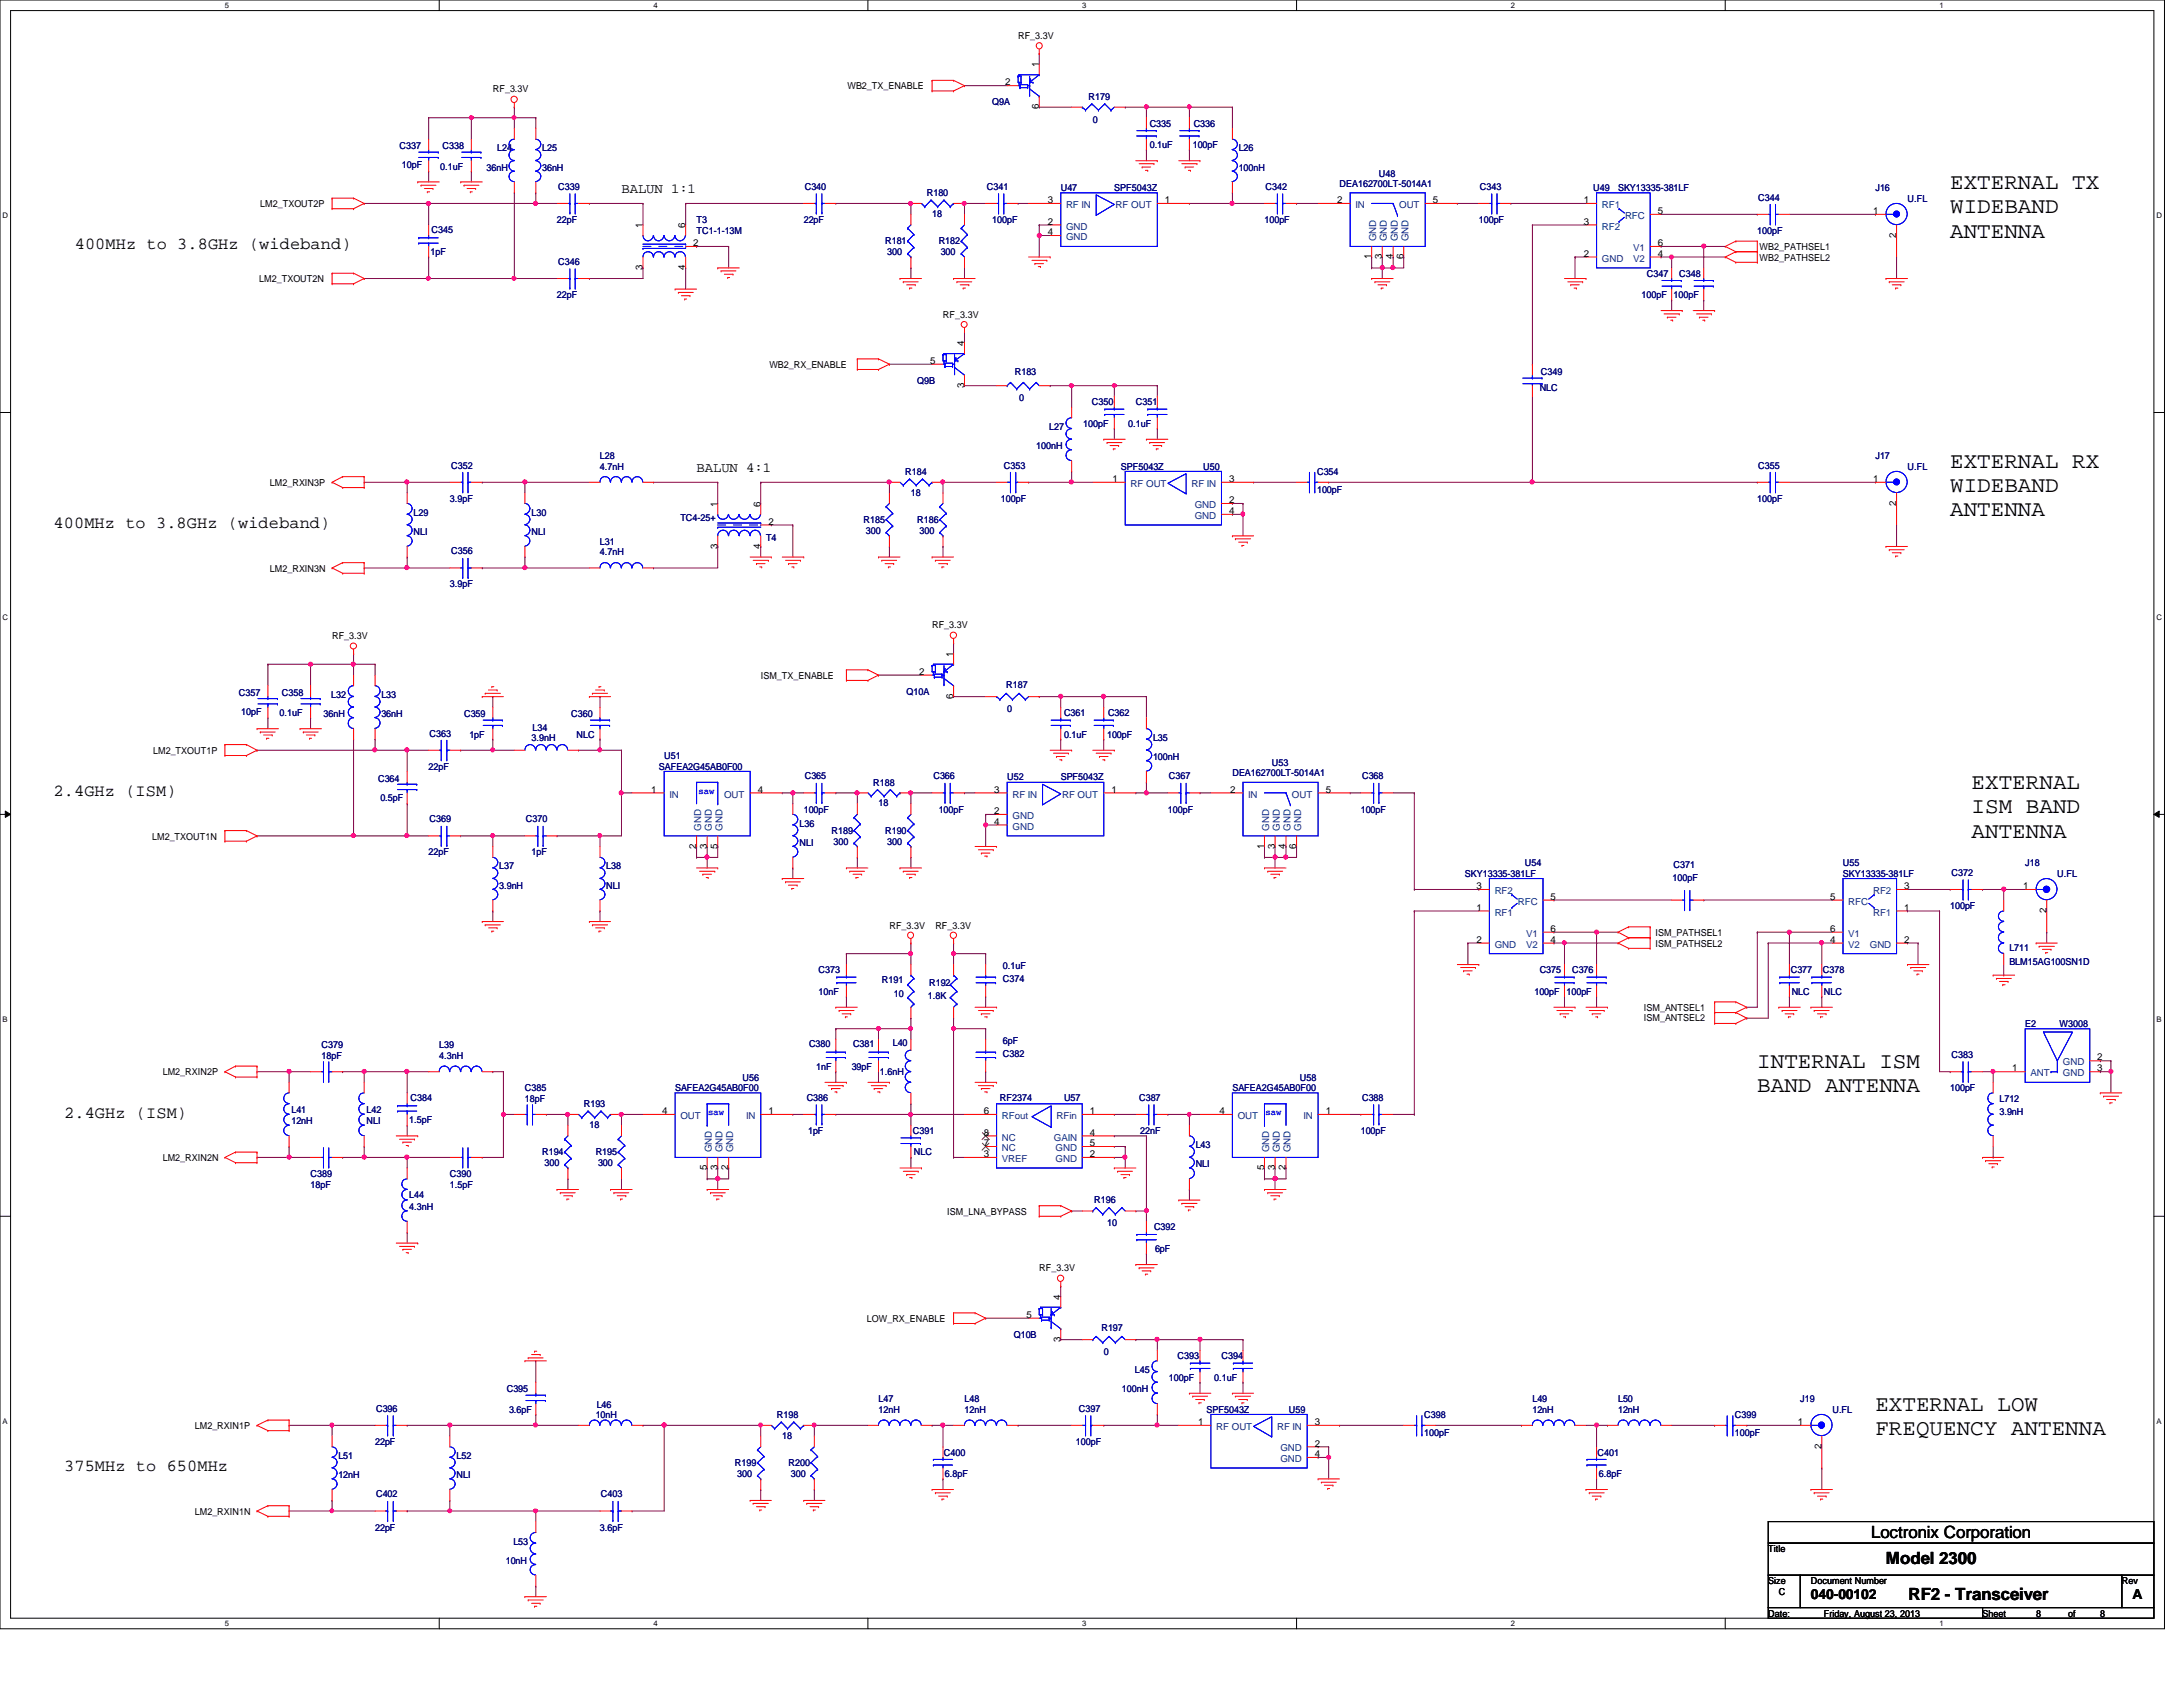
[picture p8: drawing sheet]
<svg xmlns="http://www.w3.org/2000/svg" width="279mm" height="216mm" viewBox="0 0 279 216" stroke-linecap="round" stroke-linejoin="round" font-family="sans-serif">
<defs><g id="words">
<g font-size="2.9">
<text x="249.6" y="24.2">EXTERNAL TX</text>
<text x="249.6" y="27.3">WIDEBAND</text>
<text x="249.6" y="30.4">ANTENNA</text>
<text x="249.6" y="59.9">EXTERNAL RX</text>
<text x="249.6" y="62.9">WIDEBAND</text>
<text x="249.6" y="66">ANTENNA</text>
<text x="252.3" y="101">EXTERNAL</text>
<text x="252.3" y="104.1">ISM BAND</text>
<text x="252.3" y="107.2">ANTENNA</text>
<text x="224.9" y="136.7">INTERNAL ISM</text>
<text x="224.9" y="139.8">BAND ANTENNA</text>
<text x="240" y="180.6">EXTERNAL LOW</text>
<text x="240" y="183.7">FREQUENCY ANTENNA</text>
</g>
<g font-size="2.2">
<text x="9.6" y="31.9">400MHz to 3.8GHz (wideband)</text>
<text x="6.9" y="67.6">400MHz to 3.8GHz (wideband)</text>
<text x="6.9" y="101.9">2.4GHz (ISM)</text>
<text x="8.2" y="143">2.4GHz (ISM)</text>
<text x="8.2" y="188.3">375MHz to 650MHz</text>
<text x="239.5" y="196.9">Loctronix Corporation</text>
<text x="241.4" y="200.2">Model 2300</text>
<text x="244.3" y="204.7">RF2 - Transceiver</text>
</g>
<g font-size="1.8">
<text x="79.5" y="24.7">BALUN 1:1</text>
<text x="89.2" y="60.4">BALUN 4:1</text>
<text x="231.8" y="204.6">040-00102</text>
<text x="272.9" y="204.6">A</text>
</g>
<g font-size="1.2">
<text x="130.3" y="5">RF_3.3V</text>
<text x="63.1" y="11.8">RF_3.3V</text>
<text x="108.5" y="11.4">WB2_TX_ENABLE</text>
<text x="128.7" y="10.9">2</text>
<text x="133" y="8.6" transform="rotate(-90 133 8.6)">1</text>
<text x="133" y="14" transform="rotate(-90 133 14)">6</text>
<text x="33.3" y="26.5">LM2_TXOUT2P</text>
<text x="82.3" y="29.2" transform="rotate(-90 82.3 29.2)">1</text>
<text x="87.7" y="29.2" transform="rotate(-90 87.7 29.2)">6</text>
<text x="134.1" y="26">3</text>
<text x="134.1" y="28.7">2</text>
<text x="149.1" y="26">1</text>
<text x="171.2" y="26">2</text>
<text x="183.4" y="26">5</text>
<text x="202.7" y="26">1</text>
<text x="202.7" y="28.7">3</text>
<text x="212.2" y="27.4">5</text>
<text x="239.7" y="27.4">1</text>
<text x="82.3" y="34.5" transform="rotate(-90 82.3 34.5)">3</text>
<text x="87.7" y="34.5" transform="rotate(-90 87.7 34.5)">4</text>
<text x="88.7" y="31.5">2</text>
<text x="134.1" y="30.1">4</text>
<text x="175.5" y="33.2" transform="rotate(-90 175.5 33.2)">1</text>
<text x="176.9" y="33.2" transform="rotate(-90 176.9 33.2)">3</text>
<text x="178.3" y="33.2" transform="rotate(-90 178.3 33.2)">4</text>
<text x="179.6" y="33.2" transform="rotate(-90 179.6 33.2)">6</text>
<text x="202.7" y="32.9">2</text>
<text x="212.2" y="31.5">6</text>
<text x="212.2" y="32.9">4</text>
<text x="225.2" y="32">WB2_PATHSEL1</text>
<text x="225.2" y="33.4">WB2_PATHSEL2</text>
<text x="242.7" y="30.4" transform="rotate(-90 242.7 30.4)">2</text>
<text x="33.2" y="36.1">LM2_TXOUT2N</text>
<text x="120.7" y="40.6">RF_3.3V</text>
<text x="98.5" y="47.1">WB2_RX_ENABLE</text>
<text x="119" y="46.6">5</text>
<text x="123.4" y="44.3" transform="rotate(-90 123.4 44.3)">4</text>
<text x="123.4" y="49.7" transform="rotate(-90 123.4 49.7)">3</text>
<text x="34.5" y="62.1">LM2_RXIN3P</text>
<text x="91.8" y="64.9" transform="rotate(-90 91.8 64.9)">1</text>
<text x="97.3" y="64.9" transform="rotate(-90 97.3 64.9)">6</text>
<text x="142.4" y="61.7">1</text>
<text x="157.3" y="61.7">3</text>
<text x="157.3" y="64.4">2</text>
<text x="157.3" y="65.8">4</text>
<text x="239.7" y="61.7">1</text>
<text x="242.7" y="64.7" transform="rotate(-90 242.7 64.7)">2</text>
<text x="91.8" y="70.2" transform="rotate(-90 91.8 70.2)">3</text>
<text x="97.3" y="70.2" transform="rotate(-90 97.3 70.2)">4</text>
<text x="98.3" y="67.1">2</text>
<text x="34.5" y="73.2">LM2_RXIN3N</text>
<text x="42.5" y="81.8">RF_3.3V</text>
<text x="119.3" y="80.4">RF_3.3V</text>
<text x="97.4" y="86.9">ISM_TX_ENABLE</text>
<text x="117.6" y="86.4">2</text>
<text x="122" y="89.4" transform="rotate(-90 122 89.4)">6</text>
<text x="122" y="84" transform="rotate(-90 122 84)">1</text>
<text x="19.6" y="96.4">LM2_TXOUT1P</text>
<text x="83.4" y="101.4">1</text>
<text x="97" y="101.4">4</text>
<text x="127.3" y="101.4">3</text>
<text x="142.2" y="101.4">1</text>
<text x="157.4" y="101.4">2</text>
<text x="169.7" y="101.4">5</text>
<text x="19.5" y="107.4">LM2_TXOUT1N</text>
<text x="127.3" y="104.2">2</text>
<text x="127.3" y="105.5">4</text>
<text x="89.1" y="108.6" transform="rotate(-90 89.1 108.6)">2</text>
<text x="90.5" y="108.6" transform="rotate(-90 90.5 108.6)">3</text>
<text x="91.8" y="108.6" transform="rotate(-90 91.8 108.6)">5</text>
<text x="161.8" y="108.6" transform="rotate(-90 161.8 108.6)">1</text>
<text x="163.2" y="108.6" transform="rotate(-90 163.2 108.6)">3</text>
<text x="164.5" y="108.6" transform="rotate(-90 164.5 108.6)">4</text>
<text x="165.9" y="108.6" transform="rotate(-90 165.9 108.6)">6</text>
<text x="189" y="113.8">3</text>
<text x="243.7" y="113.8">3</text>
<text x="259" y="113.8">1</text>
<text x="113.8" y="118.8">RF_3.3V</text>
<text x="119.7" y="118.8">RF_3.3V</text>
<text x="189" y="116.5">1</text>
<text x="198.5" y="115.1">5</text>
<text x="198.5" y="119.3">6</text>
<text x="211.9" y="119.8">ISM_PATHSEL1</text>
<text x="234.2" y="115.1">5</text>
<text x="234.2" y="119.3">6</text>
<text x="243.7" y="116.5">1</text>
<text x="261.9" y="116.8" transform="rotate(-90 261.9 116.8)">2</text>
<text x="189" y="120.6">2</text>
<text x="198.5" y="120.6">4</text>
<text x="211.9" y="121.2">ISM_PATHSEL2</text>
<text x="234.2" y="120.6">4</text>
<text x="243.7" y="120.6">2</text>
<text x="210.4" y="129.4">ISM_ANTSEL1</text>
<text x="210.4" y="130.7">ISM_ANTSEL2</text>
<text x="20.8" y="137.6">LM2_RXIN2P</text>
<text x="257.6" y="137.1">1</text>
<text x="268.4" y="135.7">2</text>
<text x="268.4" y="137.1">3</text>
<text x="84.8" y="142.6">4</text>
<text x="98.3" y="142.6">1</text>
<text x="125.9" y="142.6">6</text>
<text x="139.5" y="142.6">1</text>
<text x="156.1" y="142.6">4</text>
<text x="169.7" y="142.6">1</text>
<text x="20.8" y="148.6">LM2_RXIN2N</text>
<text x="90.5" y="149.8" transform="rotate(-90 90.5 149.8)">5</text>
<text x="91.8" y="149.8" transform="rotate(-90 91.8 149.8)">3</text>
<text x="93.2" y="149.8" transform="rotate(-90 93.2 149.8)">2</text>
<text x="125.9" y="148.1">3</text>
<text x="125.9" y="146.7">7</text>
<text x="125.9" y="145.3">8</text>
<text x="139.5" y="148.1">2</text>
<text x="139.5" y="145.3">4</text>
<text x="139.5" y="146.7">5</text>
<text x="161.8" y="149.8" transform="rotate(-90 161.8 149.8)">5</text>
<text x="163.2" y="149.8" transform="rotate(-90 163.2 149.8)">3</text>
<text x="164.5" y="149.8" transform="rotate(-90 164.5 149.8)">2</text>
<text x="121.2" y="155.4">ISM_LNA_BYPASS</text>
<text x="133" y="162.7">RF_3.3V</text>
<text x="135.7" y="166.3" transform="rotate(-90 135.7 166.3)">4</text>
<text x="111" y="169.2">LOW_RX_ENABLE</text>
<text x="131.4" y="168.7">5</text>
<text x="135.7" y="171.7" transform="rotate(-90 135.7 171.7)">3</text>
<text x="24.9" y="182.9">LM2_RXIN1P</text>
<text x="153.3" y="182.4">1</text>
<text x="168.3" y="182.4">3</text>
<text x="168.3" y="185.1">2</text>
<text x="230.1" y="182.4">1</text>
<text x="233.1" y="185.4" transform="rotate(-90 233.1 185.4)">2</text>
<text x="168.3" y="186.5">4</text>
<text x="24.9" y="193.8">LM2_RXIN1N</text>
<text x="226.3" y="198.6">Title</text>
<text x="226.3" y="202.7">Size</text>
<text x="231.8" y="202.7">Document Number</text>
<text x="271.6" y="202.7">Rev</text>
<text x="226.3" y="206.9">Date:</text>
<text x="227.7" y="204.1">C</text>
<text x="233.4" y="206.9">Friday, August 23, 2013</text>
<text x="253.7" y="206.9">Sheet</text>
<text x="260.6" y="206.9">8</text>
<text x="264.7" y="206.9">of</text>
<text x="268.8" y="206.9">8</text>
</g>
<g font-size="1.2" fill="#000080">
<text x="127" y="13.5">Q9A</text>
<text x="139.3" y="12.8">R179</text>
<text x="139.9" y="15.8">0</text>
<text x="147.2" y="16.2">C335</text>
<text x="152.8" y="16.2">C336</text>
<text x="51.1" y="19.1">C337</text>
<text x="51.4" y="21.5">10pF</text>
<text x="56.3" y="21.7">0.1uF</text>
<text x="56.6" y="19.1">C338</text>
<text x="62.3" y="21.8">36nH</text>
<text x="63.6" y="19.4">L24</text>
<text x="69.4" y="19.4">L25</text>
<text x="69.4" y="21.8">36nH</text>
<text x="147.2" y="19">0.1uF</text>
<text x="152.7" y="19">100pF</text>
<text x="158.5" y="19.4">L26</text>
<text x="158.5" y="21.8">100nH</text>
<text x="171.4" y="23.9">DEA162700LT-5014A1</text>
<text x="176.5" y="22.6">U48</text>
<text x="55.2" y="29.8">C345</text>
<text x="71.3" y="28.6">22pF</text>
<text x="71.5" y="24.3">C339</text>
<text x="89.2" y="28.6">T3</text>
<text x="89.2" y="29.9">TC1-1-13M</text>
<text x="102.9" y="28.6">22pF</text>
<text x="103" y="24.3">C340</text>
<text x="118.6" y="25.1">R180</text>
<text x="119.3" y="27.7">18</text>
<text x="126.3" y="24.3">C341</text>
<text x="127" y="28.6">100pF</text>
<text x="135.8" y="24.4">U47</text>
<text x="142.6" y="24.4">SPF5043Z</text>
<text x="161.8" y="28.6">100pF</text>
<text x="162" y="24.3">C342</text>
<text x="189.3" y="28.6">100pF</text>
<text x="189.4" y="24.3">C343</text>
<text x="203.9" y="24.4">U49</text>
<text x="207.1" y="24.4">SKY13335-381LF</text>
<text x="224.9" y="29.9">100pF</text>
<text x="225" y="25.7">C344</text>
<text x="240" y="24.4">J16</text>
<text x="244.1" y="25.8">U.FL</text>
<text x="55.1" y="32.7">1pF</text>
<text x="71.5" y="33.9">C346</text>
<text x="113.3" y="31.3">R181</text>
<text x="113.5" y="32.7">300</text>
<text x="120.1" y="31.3">R182</text>
<text x="120.4" y="32.7">300</text>
<text x="210.8" y="35.4">C347</text>
<text x="214.9" y="35.4">C348</text>
<text x="71.3" y="38.1">22pF</text>
<text x="210.1" y="38.1">100pF</text>
<text x="214.2" y="38.1">100pF</text>
<text x="117.4" y="49.1">Q9B</text>
<text x="129.9" y="48">R183</text>
<text x="130.4" y="51.3">0</text>
<text x="139.7" y="51.9">C350</text>
<text x="145.4" y="51.9">C351</text>
<text x="197.1" y="50.1">NLC</text>
<text x="197.2" y="48">C349</text>
<text x="57.7" y="60">C352</text>
<text x="76.8" y="58.7">L28</text>
<text x="128.5" y="60">C353</text>
<text x="132.6" y="57.5">100nH</text>
<text x="134.3" y="55">L27</text>
<text x="138.6" y="54.6">100pF</text>
<text x="144.4" y="54.6">0.1uF</text>
<text x="225" y="60">C355</text>
<text x="240" y="58.7">J17</text>
<text x="52.9" y="66">L29</text>
<text x="57.6" y="64.2">3.9pF</text>
<text x="68" y="66">L30</text>
<text x="76.8" y="60.1">4.7nH</text>
<text x="115.9" y="60.8">R184</text>
<text x="116.6" y="63.4">18</text>
<text x="128.1" y="64.2">100pF</text>
<text x="143.5" y="60.1">SPF5043Z</text>
<text x="154" y="60.1">U50</text>
<text x="168.6" y="60.8">C354</text>
<text x="168.6" y="63.1">100pF</text>
<text x="224.9" y="64.2">100pF</text>
<text x="244.1" y="60.1">U.FL</text>
<text x="52.9" y="68.5">NLI</text>
<text x="57.7" y="71">C356</text>
<text x="68" y="68.5">NLI</text>
<text x="76.8" y="69.7">L31</text>
<text x="76.8" y="71.1">4.7nH</text>
<text x="87.1" y="66.7">TC4-25+</text>
<text x="98" y="69.2">T4</text>
<text x="110.5" y="67">R185</text>
<text x="110.8" y="68.3">300</text>
<text x="117.4" y="67">R186</text>
<text x="117.7" y="68.3">300</text>
<text x="57.6" y="75.2">3.9pF</text>
<text x="30.6" y="89">C357</text>
<text x="36.1" y="89">C358</text>
<text x="42.4" y="89.3">L32</text>
<text x="48.8" y="89.3">L33</text>
<text x="116" y="88.9">Q10A</text>
<text x="128.8" y="88.1">R187</text>
<text x="30.9" y="91.5">10pF</text>
<text x="35.8" y="91.7">0.1uF</text>
<text x="41.4" y="91.8">36nH</text>
<text x="48.8" y="91.8">36nH</text>
<text x="55" y="94.3">C363</text>
<text x="59.4" y="91.8">C359</text>
<text x="60.1" y="94.4">1pF</text>
<text x="68" y="94.8">3.9nH</text>
<text x="68.2" y="93.6">L34</text>
<text x="73.1" y="91.8">C360</text>
<text x="73.8" y="94.4">NLC</text>
<text x="128.9" y="91.1">0</text>
<text x="136.2" y="91.7">C361</text>
<text x="136.2" y="94.4">0.1uF</text>
<text x="141.7" y="94.4">100pF</text>
<text x="141.8" y="91.7">C362</text>
<text x="147.6" y="94.8">L35</text>
<text x="48.4" y="100">C364</text>
<text x="54.9" y="98.5">22pF</text>
<text x="84.3" y="98.5">SAFEA2G45AB0F00</text>
<text x="85" y="97.2">U51</text>
<text x="103" y="99.7">C365</text>
<text x="111.8" y="100.6">R188</text>
<text x="119.5" y="99.7">C366</text>
<text x="128.9" y="99.9">U52</text>
<text x="135.8" y="99.9">SPF5043Z</text>
<text x="147.6" y="97.3">100nH</text>
<text x="149.6" y="99.7">C367</text>
<text x="157.7" y="99.3">DEA162700LT-5014A1</text>
<text x="162.8" y="98.1">U53</text>
<text x="174.3" y="99.7">C368</text>
<text x="48.7" y="102.5">0.5pF</text>
<text x="55" y="105.2">C369</text>
<text x="67.3" y="105.2">C370</text>
<text x="102.3" y="105.8">L36</text>
<text x="102.9" y="104">100pF</text>
<text x="106.4" y="106.7">R189</text>
<text x="112.4" y="103.2">18</text>
<text x="113.3" y="106.7">R190</text>
<text x="120.1" y="104">100pF</text>
<text x="149.5" y="104">100pF</text>
<text x="174.2" y="104">100pF</text>
<text x="54.9" y="109.5">22pF</text>
<text x="63.9" y="111.3">L37</text>
<text x="63.9" y="113.7">3.9nH</text>
<text x="68" y="109.5">1pF</text>
<text x="77.6" y="111.3">L38</text>
<text x="77.6" y="113.7">NLI</text>
<text x="102.3" y="108.2">NLI</text>
<text x="106.7" y="108.1">300</text>
<text x="113.5" y="108.1">300</text>
<text x="187.5" y="112.2">SKY13335-381LF</text>
<text x="195.2" y="110.9">U54</text>
<text x="214.1" y="112.8">100pF</text>
<text x="214.2" y="111.1">C371</text>
<text x="235.9" y="110.9">U55</text>
<text x="235.9" y="112.2">SKY13335-381LF</text>
<text x="249.8" y="112.1">C372</text>
<text x="259.2" y="110.9">J18</text>
<text x="263.3" y="112.2">U.FL</text>
<text x="249.6" y="116.3">100pF</text>
<text x="104.8" y="124.6">C373</text>
<text x="112.9" y="125.8">R191</text>
<text x="128.4" y="125.7">C374</text>
<text x="128.4" y="124">0.1uF</text>
<text x="197.1" y="124.6">C375</text>
<text x="201.2" y="124.6">C376</text>
<text x="229.2" y="124.6">C377</text>
<text x="233.3" y="124.6">C378</text>
<text x="257.2" y="121.7">L711</text>
<text x="257.2" y="123.5">BLM15AG100SN1D</text>
<text x="104.8" y="127.3">10nF</text>
<text x="114.4" y="127.6">10</text>
<text x="118.7" y="127.8">1.8K</text>
<text x="118.9" y="126.2">R192</text>
<text x="196.4" y="127.3">100pF</text>
<text x="200.5" y="127.3">100pF</text>
<text x="229.3" y="127.3">NLC</text>
<text x="233.4" y="127.3">NLC</text>
<text x="259.2" y="131.4">E2</text>
<text x="263.6" y="131.4">W3008</text>
<text x="41.1" y="134.2">C379</text>
<text x="41.1" y="135.6">18pF</text>
<text x="56.2" y="134.2">L39</text>
<text x="56.2" y="135.6">4.3nH</text>
<text x="103.5" y="134">C380</text>
<text x="104.5" y="136.9">1nF</text>
<text x="109" y="136.9">39pF</text>
<text x="109.2" y="134">C381</text>
<text x="112.6" y="137.6">1.6nH</text>
<text x="114.3" y="133.9">L40</text>
<text x="128.4" y="135.3">C382</text>
<text x="128.4" y="133.6">6pF</text>
<text x="249.8" y="135.4">C383</text>
<text x="37.3" y="142.4">L41</text>
<text x="37.3" y="143.9">12nH</text>
<text x="46.9" y="142.4">L42</text>
<text x="46.9" y="143.9">NLI</text>
<text x="52.4" y="143.8">1.5pF</text>
<text x="52.5" y="140.9">C384</text>
<text x="67.2" y="139.7">C385</text>
<text x="67.2" y="141">18pF</text>
<text x="74.7" y="141.7">R193</text>
<text x="86.4" y="139.7">SAFEA2G45AB0F00</text>
<text x="95" y="138.3">U56</text>
<text x="103.3" y="140.9">C386</text>
<text x="128" y="140.9">RF2374</text>
<text x="136.2" y="140.9">U57</text>
<text x="145.8" y="140.9">C387</text>
<text x="157.7" y="139.7">SAFEA2G45AB0F00</text>
<text x="166.4" y="138.3">U58</text>
<text x="174.3" y="140.9">C388</text>
<text x="249.6" y="139.7">100pF</text>
<text x="255.9" y="141">L712</text>
<text x="255.9" y="142.7">3.9nH</text>
<text x="69.4" y="147.9">R194</text>
<text x="69.7" y="149.3">300</text>
<text x="75.4" y="144.3">18</text>
<text x="76.2" y="147.9">R195</text>
<text x="76.5" y="149.3">300</text>
<text x="103.4" y="145.2">1pF</text>
<text x="116.8" y="145.2">C391</text>
<text x="117" y="147.9">NLC</text>
<text x="145.9" y="145.2">22nF</text>
<text x="153" y="146.9">L43</text>
<text x="153" y="149.4">NLI</text>
<text x="174.2" y="145.2">100pF</text>
<text x="39.8" y="150.6">C389</text>
<text x="39.8" y="152">18pF</text>
<text x="52.4" y="153.4">L44</text>
<text x="52.4" y="154.9">4.3nH</text>
<text x="57.6" y="150.6">C390</text>
<text x="57.6" y="152">1.5pF</text>
<text x="140" y="153.9">R196</text>
<text x="141.7" y="156.9">10</text>
<text x="147.7" y="157.4">C392</text>
<text x="147.8" y="160.2">6pF</text>
<text x="129.8" y="171.2">Q10B</text>
<text x="141" y="170.4">R197</text>
<text x="141.3" y="173.4">0</text>
<text x="150.7" y="173.9">C393</text>
<text x="156.3" y="173.9">C394</text>
<text x="64.9" y="178.2">C395</text>
<text x="112.4" y="179.5">L47</text>
<text x="123.4" y="179.5">L48</text>
<text x="143.6" y="178.2">100nH</text>
<text x="145.2" y="175.7">L45</text>
<text x="149.6" y="176.7">100pF</text>
<text x="155.4" y="176.7">0.1uF</text>
<text x="196.1" y="179.5">L49</text>
<text x="207.1" y="179.5">L50</text>
<text x="230.4" y="179.5">J19</text>
<text x="48" y="184.9">22pF</text>
<text x="48.1" y="180.7">C396</text>
<text x="65.2" y="180.8">3.6pF</text>
<text x="76.2" y="181.5">10nH</text>
<text x="76.4" y="180.3">L46</text>
<text x="99.4" y="181.5">R198</text>
<text x="100.1" y="184.1">18</text>
<text x="112.4" y="180.8">12nH</text>
<text x="123.4" y="180.8">12nH</text>
<text x="137.7" y="184.9">100pF</text>
<text x="138.1" y="180.7">C397</text>
<text x="154.4" y="180.8">SPF5043Z</text>
<text x="165" y="180.8">U59</text>
<text x="182.3" y="181.5">C398</text>
<text x="182.3" y="183.8">100pF</text>
<text x="196.1" y="180.8">12nH</text>
<text x="207.1" y="180.8">12nH</text>
<text x="222" y="181.5">C399</text>
<text x="222" y="183.8">100pF</text>
<text x="234.5" y="180.8">U.FL</text>
<text x="43.3" y="186.7">L51</text>
<text x="43.3" y="189.2">12nH</text>
<text x="48.1" y="191.6">C402</text>
<text x="58.4" y="186.7">L52</text>
<text x="58.4" y="189.2">NLI</text>
<text x="76.9" y="191.6">C403</text>
<text x="94.1" y="187.7">R199</text>
<text x="94.4" y="189">300</text>
<text x="100.9" y="187.7">R200</text>
<text x="101.2" y="189">300</text>
<text x="120.8" y="186.3">C400</text>
<text x="120.9" y="189">6.8pF</text>
<text x="204.5" y="186.3">C401</text>
<text x="204.6" y="189">6.8pF</text>
<text x="48" y="195.9">22pF</text>
<text x="65.7" y="197.7">L53</text>
<text x="76.8" y="195.9">3.6pF</text>
<text x="64.7" y="200.2">10nH</text>
</g>
<g font-size="1.2" fill="#004080">
<text x="136.4" y="26.6">RF IN</text>
<text x="136.4" y="29.4">GND</text>
<text x="142.8" y="26.6">RF OUT</text>
<text x="173.5" y="26.6">IN</text>
<text x="179.1" y="26.6">OUT</text>
<text x="205" y="26.6">RF1</text>
<text x="205" y="29.4">RF2</text>
<text x="208" y="28">RFC</text>
<text x="136.4" y="30.7">GND</text>
<text x="176.1" y="30.9" transform="rotate(-90 176.1 30.9)">GND</text>
<text x="177.5" y="30.9" transform="rotate(-90 177.5 30.9)">GND</text>
<text x="178.9" y="30.9" transform="rotate(-90 178.9 30.9)">GND</text>
<text x="180.3" y="30.9" transform="rotate(-90 180.3 30.9)">GND</text>
<text x="205" y="33.5">GND</text>
<text x="209" y="32.1">V1</text>
<text x="209" y="33.5">V2</text>
<text x="144.7" y="62.3">RF OUT</text>
<text x="152.5" y="62.3">RF IN</text>
<text x="152.9" y="65">GND</text>
<text x="152.9" y="66.4">GND</text>
<text x="85.7" y="102.1">IN</text>
<text x="89.7" y="106.3" transform="rotate(-90 89.7 106.3)">GND</text>
<text x="91.1" y="106.3" transform="rotate(-90 91.1 106.3)">GND</text>
<text x="92.5" y="106.3" transform="rotate(-90 92.5 106.3)">GND</text>
<text x="92.7" y="102.1">OUT</text>
<text x="129.6" y="102.1">RF IN</text>
<text x="129.6" y="104.8">GND</text>
<text x="129.6" y="106.2">GND</text>
<text x="135.9" y="102.1">RF OUT</text>
<text x="159.8" y="102.1">IN</text>
<text x="162.4" y="106.3" transform="rotate(-90 162.4 106.3)">GND</text>
<text x="163.8" y="106.3" transform="rotate(-90 163.8 106.3)">GND</text>
<text x="165.2" y="106.3" transform="rotate(-90 165.2 106.3)">GND</text>
<text x="165.4" y="102.1">OUT</text>
<text x="166.5" y="106.3" transform="rotate(-90 166.5 106.3)">GND</text>
<text x="191.3" y="117.2">RF1</text>
<text x="191.3" y="114.4">RF2</text>
<text x="194.3" y="115.8">RFC</text>
<text x="195.3" y="119.9">V1</text>
<text x="236.6" y="115.8">RFC</text>
<text x="236.6" y="119.9">V1</text>
<text x="239.7" y="117.2">RF1</text>
<text x="239.7" y="114.4">RF2</text>
<text x="191.3" y="121.3">GND</text>
<text x="195.3" y="121.3">V2</text>
<text x="236.6" y="121.3">V2</text>
<text x="239.3" y="121.3">GND</text>
<text x="259.9" y="137.8">ANT</text>
<text x="264" y="136.4">GND</text>
<text x="264" y="137.8">GND</text>
<text x="87.1" y="143.2">OUT</text>
<text x="95.5" y="143.2">IN</text>
<text x="128.2" y="143.2">RFout</text>
<text x="135.2" y="143.2">RFin</text>
<text x="158.4" y="143.2">OUT</text>
<text x="166.8" y="143.2">IN</text>
<text x="91.1" y="147.4" transform="rotate(-90 91.1 147.4)">GND</text>
<text x="92.5" y="147.4" transform="rotate(-90 92.5 147.4)">GND</text>
<text x="93.9" y="147.4" transform="rotate(-90 93.9 147.4)">GND</text>
<text x="128.2" y="148.7">VREF</text>
<text x="128.2" y="147.3">NC</text>
<text x="128.2" y="146">NC</text>
<text x="134.9" y="146">GAIN</text>
<text x="135.1" y="148.7">GND</text>
<text x="135.1" y="147.3">GND</text>
<text x="162.4" y="147.4" transform="rotate(-90 162.4 147.4)">GND</text>
<text x="163.8" y="147.4" transform="rotate(-90 163.8 147.4)">GND</text>
<text x="165.2" y="147.4" transform="rotate(-90 165.2 147.4)">GND</text>
<text x="155.7" y="183">RF OUT</text>
<text x="163.4" y="183">RF IN</text>
<text x="163.9" y="185.8">GND</text>
<text x="163.9" y="187.1">GND</text>
</g>
<g font-size="1.2" fill="#00f">
<text x="89.4" y="101.6">saw</text>
<text x="90.6" y="142.7">saw</text>
<text x="162" y="142.7">saw</text>
</g>
<g font-size="1">
<text x="28.8" y="1">5</text>
<text x="83.7" y="1">4</text>
<text x="138.5" y="1">3</text>
<text x="193.4" y="1">2</text>
<text x="248.2" y="1">1</text>
<text x=".3" y="27.9">D</text>
<text x="276" y="27.9">D</text>
<text x=".3" y="79.4">C</text>
<text x="276" y="79.4">C</text>
<text x=".3" y="130.8">B</text>
<text x="276" y="130.8">B</text>
<text x=".3" y="182.2">A</text>
<text x="276" y="182.2">A</text>
<text x="28.8" y="208.1">5</text>
<text x="83.7" y="208.1">4</text>
<text x="138.5" y="208.1">3</text>
<text x="193.4" y="208.1">2</text>
<text x="248.2" y="208.1">1</text>
</g>
</g></defs>
<path d="M0 0h277v208.4h-277zM1.4 1.4h274.3v205.7h-274.3z" fill="none" stroke="#000" stroke-width=".13"/>
<g fill="#fff">
<path d="M28.8 .1h.5v1.1h-.5z"/>
<path d="M28.8 207.2h.5v1.1h-.5z"/>
</g>
<path d="M56.2 0v1.4M56.2 207.1v1.3" fill="none" stroke="#000" stroke-width=".13"/>
<g fill="#fff">
<path d="M83.7 .1h.5v1.1h-.5z"/>
<path d="M83.7 207.2h.5v1.1h-.5z"/>
</g>
<path d="M111.1 0v1.4M111.1 207.1v1.3" fill="none" stroke="#000" stroke-width=".13"/>
<g fill="#fff">
<path d="M138.5 .1h.6v1.1h-.6z"/>
<path d="M138.5 207.2h.6v1.1h-.6z"/>
</g>
<path d="M165.9 0v1.4M165.9 207.1v1.3" fill="none" stroke="#000" stroke-width=".13"/>
<g fill="#fff">
<path d="M193.4 .1h.5v1.1h-.5z"/>
<path d="M193.4 207.2h.5v1.1h-.5z"/>
</g>
<path d="M220.8 0v1.4M220.8 207.1v1.3" fill="none" stroke="#000" stroke-width=".13"/>
<g fill="#fff">
<path d="M248.2 .1h.6v1.1h-.6z"/>
<path d="M248.2 207.2h.6v1.1h-.6z"/>
<path d="M.3 27.1h.8v1.1h-.8z"/>
<path d="M276 27.1h.7v1.1h-.7z"/>
<path d="M.3 78.5h.8v1.1h-.8z"/>
<path d="M276 78.5h.7v1.1h-.7z"/>
</g>
<path d="M0 52.8h1.4M275.7 52.8h1.3" fill="none" stroke="#000" stroke-width=".13"/>
<g fill="#fff">
<path d="M.3 129.9h.7v1.1h-.7z"/>
<path d="M276 129.9h.6v1.1h-.6z"/>
</g>
<path d="M0 104.2h1.4M.7 103.8l.7 .4-.7 .4zM275.7 104.2l.7-.4v.8zM275.7 104.2h1.3" fill="none" stroke="#000" stroke-width=".13"/>
<path d="M.7 103.8l.7 .4-.7 .4zM275.7 104.2l.7-.4v.8z" fill="#000"/>
<g fill="#fff">
<path d="M.3 181.4h.7v1.1h-.7z"/>
<path d="M276 181.4h.6v1.1h-.6z"/>
</g>
<path d="M0 155.7h1.4M275.7 155.7h1.3" fill="none" stroke="#000" stroke-width=".13"/>
<path d="M68.6 174.2h.1M68.6 174.2v2.7M57.6 182.4h.1M68.6 181h.1M68.6 181v1.4h-11M68.6 203h.1M68.6 203v1.3" fill="none" stroke="#800040" stroke-width=".13"/>
<circle cx="68.5" cy="182.4" r=".26" fill="#f0f"/>
<circle cx="68.5" cy="182.4" r=".26" fill="none" stroke="#f0f" stroke-width=".13"/>
<circle cx="57.6" cy="182.4" r=".26" fill="#f0f"/>
<circle cx="57.6" cy="182.4" r=".26" fill="none" stroke="#f0f" stroke-width=".13"/>
<path d="M57.6 193.4h.1M57.6 193.4h11M68.6 193.4h.1M68.6 193.4v1.3" fill="none" stroke="#800040" stroke-width=".13"/>
<circle cx="68.5" cy="193.3" r=".25" fill="#f0f"/>
<circle cx="68.5" cy="193.3" r=".25" fill="none" stroke="#f0f" stroke-width=".13"/>
<circle cx="57.6" cy="193.3" r=".25" fill="#f0f"/>
<circle cx="57.6" cy="193.3" r=".25" fill="none" stroke="#f0f" stroke-width=".13"/>
<path d="M42.5 192h.1M42.5 192v1.4M52.1 193.4h.1M52.1 182.4h.1M52.1 182.4h5.5M57.6 182.4h.1M57.6 192h.1M57.6 192v1.4h-5.5M57.6 182.4v1.4" fill="none" stroke="#800040" stroke-width=".13"/>
<path d="M42.3 193.2h.3l.1 .1-.1 .2-.1 .1-.2-.1z" fill-rule="evenodd" fill="#f0f"/>
<path d="M42.3 193.2h.3l.1 .1-.1 .2-.1 .1-.2-.1z" fill="none" stroke="#f0f" stroke-width=".13"/>
<path d="M42.5 193.4h.1M42.5 182.4h.1M42.5 193.4h5.5M42.5 182.4v1.4M42.5 182.4h5.5" fill="none" stroke="#800040" stroke-width=".13"/>
<path d="M42.3 182.2l.2-.1 .2 .1-.1 .3-.1 .1-.2-.1z" fill-rule="evenodd" fill="#f0f"/>
<path d="M42.3 182.2l.2-.1 .2 .1-.1 .3-.1 .1-.2-.1z" fill="none" stroke="#f0f" stroke-width=".13"/>
<path d="M85 182.4h.1M85 182.4v11" fill="none" stroke="#800040" stroke-width=".13"/>
<circle cx="85" cy="182.4" r=".26" fill="#f0f"/>
<circle cx="85" cy="182.4" r=".26" fill="none" stroke="#f0f" stroke-width=".13"/>
<path d="M161.8 150.9h.1M161.8 150.9h1.4M163.2 150.9h.1M163.2 150.9v1.3M68.6 182.4h.1M68.6 182.4h5.4" fill="none" stroke="#800040" stroke-width=".13"/>
<circle cx="163.2" cy="150.8" r=".26" fill="#f0f"/>
<circle cx="163.2" cy="150.8" r=".26" fill="none" stroke="#f0f" stroke-width=".13"/>
<path d="M161.8 149.5h.1M161.8 149.5v1.4M163.2 150.9h.1M163.2 149.5h.1M163.2 149.5v1.4M164.6 149.5h.1M164.6 149.5v1.4h-1.4" fill="none" stroke="#800040" stroke-width=".13"/>
<circle cx="163.2" cy="150.8" r=".26" fill="#f0f"/>
<circle cx="163.2" cy="150.8" r=".26" fill="none" stroke="#f0f" stroke-width=".13"/>
<path d="M122 122h.1M122 122v1.4M152.2 152.2h.1M152.2 152.2v1.4" fill="none" stroke="#800040" stroke-width=".13"/>
<circle cx="122" cy="122" r=".26" fill="#f0f"/>
<circle cx="122" cy="122" r=".26" fill="none" stroke="#f0f" stroke-width=".13"/>
<g fill="none" stroke="#800040" stroke-width=".13">
<path d="M126.2 127.6h.1M126.2 137.2h.1M126.2 127.6v1.3M126.2 137.2v1.3M142.6 146.7h.1M142.6 145.4h.1M142.6 148.1h.1M142.6 146.7h1.4M142.6 145.4h4.1M142.6 148.1h1.4M144 146.7h.1M144 148.1h.1"/>
<path d="M144 146.7v2.8"/>
</g>
<circle cx="144" cy="148.1" r=".26" fill="#f0f"/>
<circle cx="144" cy="148.1" r=".26" fill="none" stroke="#f0f" stroke-width=".13"/>
<path d="M122 148.1h.1M122 148.1h1.4M146.7 155h.1M146.7 155v1.3M146.7 160.4h.1M146.7 160.4v1.4" fill="none" stroke="#800040" stroke-width=".13"/>
<circle cx="146.7" cy="154.9" r=".26" fill="#f0f"/>
<circle cx="146.7" cy="154.9" r=".26" fill="none" stroke="#f0f" stroke-width=".13"/>
<path d="M122 131.7h.1M122 131.7v16.4M137.2 155h.1M137.2 155h1.3M145.4 155h.1M146.7 145.4h.1M146.7 145.4v9.6h-1.3" fill="none" stroke="#800040" stroke-width=".13"/>
<circle cx="122" cy="131.6" r=".25" fill="#f0f"/>
<circle cx="122" cy="131.6" r=".25" fill="none" stroke="#f0f" stroke-width=".13"/>
<path d="M90.5 150.9h.1M90.5 150.9h1.4M91.9 150.9h.1M91.9 150.9v1.3" fill="none" stroke="#800040" stroke-width=".13"/>
<circle cx="91.9" cy="150.8" r=".26" fill="#f0f"/>
<circle cx="91.9" cy="150.8" r=".26" fill="none" stroke="#f0f" stroke-width=".13"/>
<path d="M90.5 149.5h.1M90.5 149.5v1.4M91.9 150.9h.1M91.9 149.5h.1M91.9 149.5v1.4M93.3 149.5h.1M93.3 149.5v1.4h-1.4" fill="none" stroke="#800040" stroke-width=".13"/>
<circle cx="91.9" cy="150.8" r=".26" fill="#f0f"/>
<circle cx="91.9" cy="150.8" r=".26" fill="none" stroke="#f0f" stroke-width=".13"/>
<path d="M72.7 150.9h.1M72.7 142.6h.1M72.7 142.6v1.4M72.7 150.9v1.3M79.5 142.6h.1M79.5 150.9h.1M79.5 142.6v1.4M79.5 150.9v1.3" fill="none" stroke="#800040" stroke-width=".13"/>
<circle cx="72.6" cy="142.6" r=".26" fill="#f0f"/>
<circle cx="72.6" cy="142.6" r=".26" fill="none" stroke="#f0f" stroke-width=".13"/>
<path d="M79.5 142.6h.1M79.5 142.6h2.8" fill="none" stroke="#800040" stroke-width=".13"/>
<circle cx="79.5" cy="142.6" r=".26" fill="#f0f"/>
<circle cx="79.5" cy="142.6" r=".26" fill="none" stroke="#f0f" stroke-width=".13"/>
<path d="M101.5 142.6h.1M101.5 142.6h1.4M116.6 142.6h.1M116.6 142.6h6.8" fill="none" stroke="#800040" stroke-width=".13"/>
<circle cx="116.5" cy="142.6" r=".26" fill="#f0f"/>
<circle cx="116.5" cy="142.6" r=".26" fill="none" stroke="#f0f" stroke-width=".13"/>
<path d="M152.2 142.6h.1M152.2 142.6h1.4" fill="none" stroke="#800040" stroke-width=".13"/>
<path d="M152 142.4h.2l.2 .1v.3l-.2 .1-.2-.1z" fill-rule="evenodd" fill="#f0f"/>
<path d="M152 142.4h.2l.2 .1v.3l-.2 .1-.2-.1z" fill="none" stroke="#f0f" stroke-width=".13"/>
<path d="M157.7 64.4h.1M157.7 65.8h.1M157.7 64.4h1.4M157.7 65.8h1.4M159.1 65.8h.1M159.1 65.8v2.8M242.7 67.2h.1M242.7 67.2v2.7M152.2 142.6h.1M152.2 142.6v1.4" fill="none" stroke="#800040" stroke-width=".13"/>
<path d="M158.9 65.6l.1-.1 .3 .1-.1 .4h-.2h-.1z" fill-rule="evenodd" fill="#f0f"/>
<path d="M158.9 65.6l.1-.1 .3 .1-.1 .4h-.2h-.1z" fill="none" stroke="#f0f" stroke-width=".13"/>
<path d="M137.2 49.4h.1M137.2 49.4v2.7M137.2 49.4h5.4M142.6 49.4h.1M142.6 49.4v1.3M148.1 54.9h.1M148.1 54.9v1.3" fill="none" stroke="#800040" stroke-width=".13"/>
<circle cx="142.6" cy="49.3" r=".25" fill="#f0f"/>
<circle cx="142.6" cy="49.3" r=".25" fill="none" stroke="#f0f" stroke-width=".13"/>
<circle cx="137.1" cy="49.3" r=".25" fill="#f0f"/>
<circle cx="137.1" cy="49.3" r=".25" fill="none" stroke="#f0f" stroke-width=".13"/>
<path d="M142.6 49.4h.1M142.6 54.9h.1M142.6 49.4h5.5M142.6 54.9v1.3M148.1 49.4h.1M148.1 49.4v1.3M137.2 61.7h.1M137.2 60.3h.1M137.2 61.7h2.7M137.2 60.3v1.4" fill="none" stroke="#800040" stroke-width=".13"/>
<circle cx="137.1" cy="61.7" r=".26" fill="#f0f"/>
<circle cx="137.1" cy="61.7" r=".26" fill="none" stroke="#f0f" stroke-width=".13"/>
<g fill="none" stroke="#800040" stroke-width=".13">
<path d="M52.1 61.7h.1M52.1 61.7h5.5M83.7 61.7h.1M83.7 72.7h.1M83.7 61.7h8.2M91.9 61.7h.1M91.9 69.9h.1M91.9 61.7v2.7M91.9 69.9v2.8h-8.2M97.4 69.9h.1M97.4 61.7h.1M97.4 61.7v2.7"/>
<path d="M97.4 69.9v1.4M98.7 67.2h.1M98.7 67.2h2.8M101.5 67.2h.1M101.5 67.2v4.1M113.8 69.9h.1M113.8 61.7h.1M113.8 61.7v1.4M113.8 69.9v1.4M120.7 61.7h.1M120.7 69.9h.1M120.7 61.7v1.4"/>
<path d="M120.7 69.9v1.4M131.7 61.7h.1M131.7 61.7h5.5"/>
</g>
<circle cx="52.1" cy="61.7" r=".26" fill="#f0f"/>
<circle cx="52.1" cy="61.7" r=".26" fill="none" stroke="#f0f" stroke-width=".13"/>
<path d="M52.1 72.7h.1M52.1 72.7h5.5" fill="none" stroke="#800040" stroke-width=".13"/>
<circle cx="52.1" cy="72.6" r=".26" fill="#f0f"/>
<circle cx="52.1" cy="72.6" r=".26" fill="none" stroke="#f0f" stroke-width=".13"/>
<path d="M61.7 72.7h.1M61.7 72.7h5.5" fill="none" stroke="#800040" stroke-width=".13"/>
<circle cx="67.2" cy="72.6" r=".26" fill="#f0f"/>
<circle cx="67.2" cy="72.6" r=".26" fill="none" stroke="#f0f" stroke-width=".13"/>
<path d="M61.7 61.7h.1M61.7 61.7h5.5" fill="none" stroke="#800040" stroke-width=".13"/>
<circle cx="67.2" cy="61.7" r=".26" fill="#f0f"/>
<circle cx="67.2" cy="61.7" r=".26" fill="none" stroke="#f0f" stroke-width=".13"/>
<g fill="none" stroke="#800040" stroke-width=".13">
<path d="M46.6 61.7h.1M46.6 72.7h.1M46.6 61.7h5.5M52.1 71.3h.1M52.1 61.7h.1M52.1 61.7v1.4M52.1 71.3v1.4h-5.5M67.2 61.7h.1M67.2 71.3h.1M67.2 72.7h.1M67.2 61.7v1.4M67.2 71.3v1.4"/>
<path d="M67.2 61.7h8.2M67.2 72.7h8.2M97.4 61.7h.1M97.4 61.7h16.4"/>
</g>
<circle cx="113.8" cy="61.7" r=".26" fill="#f0f"/>
<circle cx="113.8" cy="61.7" r=".26" fill="none" stroke="#f0f" stroke-width=".13"/>
<path d="M120.7 61.7h.1M120.7 61.7h6.9" fill="none" stroke="#800040" stroke-width=".13"/>
<circle cx="120.6" cy="61.7" r=".26" fill="#f0f"/>
<circle cx="120.6" cy="61.7" r=".26" fill="none" stroke="#f0f" stroke-width=".13"/>
<g fill="none" stroke="#800040" stroke-width=".13">
<path d="M113.8 46.6h.1M113.8 46.6h5.5M123.4 42.5h.1M123.4 42.5v1.4M159.1 64.4h.1M159.1 64.4v1.4M160.4 61.7h.1M160.4 61.7h5.5M112.4 131.7h.1M112.4 131.7h4.2M122 131.7h.1M122 130.3h.1"/>
<path d="M122 122h.1M122 120.7h.1M122 131.7h4.2M122 120.7v1.3M122 130.3v1.4M122 122h4.2M126.2 131.7h.1M126.2 122h.1M126.2 122v1.4M126.2 131.7v1.3M142.6 142.6h.1M142.6 142.6h2.8"/>
<path d="M149.5 142.6h.1M149.5 142.6h2.7"/>
</g>
<circle cx="116.5" cy="131.6" r=".25" fill="#f0f"/>
<circle cx="116.5" cy="131.6" r=".25" fill="none" stroke="#f0f" stroke-width=".13"/>
<circle cx="112.4" cy="131.6" r=".25" fill="#f0f"/>
<circle cx="112.4" cy="131.6" r=".25" fill="none" stroke="#f0f" stroke-width=".13"/>
<path d="M107 131.7h.1M107 137.2h.1M107 131.7h5.4M107 131.7v1.3M107 137.2v1.3M112.4 137.2h.1M112.4 131.7h.1M112.4 131.7v1.3M112.4 137.2v1.3" fill="none" stroke="#800040" stroke-width=".13"/>
<circle cx="112.4" cy="131.6" r=".25" fill="#f0f"/>
<circle cx="112.4" cy="131.6" r=".25" fill="none" stroke="#f0f" stroke-width=".13"/>
<path d="M108.3 122h.1M108.3 127.6h.1M108.3 122h8.3M108.3 122v1.4M108.3 127.6v1.3M116.6 120.7h.1M116.6 131.7h.1M116.6 122h.1M116.6 120.7v2.7M116.6 131.7v1.3M116.6 148.1h.1M116.6 148.1v1.4" fill="none" stroke="#800040" stroke-width=".13"/>
<circle cx="116.5" cy="122" r=".26" fill="#f0f"/>
<circle cx="116.5" cy="122" r=".26" fill="none" stroke="#f0f" stroke-width=".13"/>
<g fill="none" stroke="#800040" stroke-width=".13">
<path d="M37 137.2h.1M37 137.2v1.3M43.9 137.2h.1M43.9 137.2h2.7M46.6 137.2h.1M46.6 137.2v1.3M116.6 130.3h.1M116.6 130.3v1.4M107 142.6h.1M107 142.6h9.6M116.6 141.3h.1M116.6 142.6h.1"/>
<path d="M116.6 141.3v2.7M68.6 193.4h.1M68.6 193.4h8.2M80.9 193.4h.1M80.9 193.4h4.1M82.3 182.4h.1M82.3 182.4h2.7"/>
</g>
<circle cx="37" cy="137.1" r=".26" fill="#f0f"/>
<circle cx="37" cy="137.1" r=".26" fill="none" stroke="#f0f" stroke-width=".13"/>
<path d="M46.6 146.7h.1M46.6 146.7v1.4M52.1 148.1h.1M52.1 148.1h5.5" fill="none" stroke="#800040" stroke-width=".13"/>
<circle cx="52.1" cy="148.1" r=".26" fill="#f0f"/>
<circle cx="52.1" cy="148.1" r=".26" fill="none" stroke="#f0f" stroke-width=".13"/>
<path d="M37 137.2h.1M37 137.2h2.8M37 148.1h.1M37 146.7h.1M37 148.1h2.8M37 146.7v1.4M52.1 148.1h.1M52.1 157.7h.1M52.1 144h.1M52.1 144v1.4M52.1 148.1v1.4M52.1 157.7v1.4" fill="none" stroke="#800040" stroke-width=".13"/>
<circle cx="37" cy="148.1" r=".26" fill="#f0f"/>
<circle cx="37" cy="148.1" r=".26" fill="none" stroke="#f0f" stroke-width=".13"/>
<path d="M63.1 137.2h.1M63.1 137.2h1.3M64.4 142.6h.1M64.4 142.6v5.5" fill="none" stroke="#800040" stroke-width=".13"/>
<circle cx="64.4" cy="142.6" r=".26" fill="#f0f"/>
<circle cx="64.4" cy="142.6" r=".26" fill="none" stroke="#f0f" stroke-width=".13"/>
<path d="M46.6 137.2h.1M46.6 137.2h5.5M43.9 148.1h.1M43.9 148.1h2.7M61.7 148.1h.1M61.7 148.1h2.7M64.4 142.6h.1M64.4 142.6h1.4" fill="none" stroke="#800040" stroke-width=".13"/>
<circle cx="52.1" cy="137.1" r=".26" fill="#f0f"/>
<circle cx="52.1" cy="137.1" r=".26" fill="none" stroke="#f0f" stroke-width=".13"/>
<circle cx="46.6" cy="137.1" r=".26" fill="#f0f"/>
<circle cx="46.6" cy="137.1" r=".26" fill="none" stroke="#f0f" stroke-width=".13"/>
<path d="M52.1 137.2h.1M52.1 137.2v2.7M46.6 148.1h.1M46.6 148.1h5.5M69.9 142.6h.1M69.9 142.6h2.8" fill="none" stroke="#800040" stroke-width=".13"/>
<circle cx="46.6" cy="148.1" r=".26" fill="#f0f"/>
<circle cx="46.6" cy="148.1" r=".26" fill="none" stroke="#f0f" stroke-width=".13"/>
<g fill="none" stroke="#800040" stroke-width=".13">
<path d="M133 30.1h.1M133 28.8h.1M133 30.1v2.8M133 28.8h1.4M133 30.1h1.4M165.9 26h.1M165.9 26h2.8M186.5 26h.1M186.5 26h2.8M37 182.4h.1M37 193.4h.1M37 182.4h5.5"/>
<path d="M37 193.4h5.5"/>
</g>
<circle cx="133" cy="30.1" r=".26" fill="#f0f"/>
<circle cx="133" cy="30.1" r=".26" fill="none" stroke="#f0f" stroke-width=".13"/>
<path d="M146.7 19.2h.1M146.7 13.7h.1M146.7 13.7v1.4M146.7 19.2v1.4M152.2 13.7h.1M152.2 13.7v1.4M152.2 13.7h5.5" fill="none" stroke="#800040" stroke-width=".13"/>
<circle cx="146.7" cy="13.7" r=".26" fill="#f0f"/>
<circle cx="146.7" cy="13.7" r=".26" fill="none" stroke="#f0f" stroke-width=".13"/>
<path d="M146.7 13.7h.1M146.7 13.7h5.5" fill="none" stroke="#800040" stroke-width=".13"/>
<path d="M152 13.5l.2-.1 .2 .1v.3l-.2 .1-.2-.1z" fill-rule="evenodd" fill="#f0f"/>
<path d="M152 13.5l.2-.1 .2 .1v.3l-.2 .1-.2-.1z" fill="none" stroke="#f0f" stroke-width=".13"/>
<path d="M152.2 19.2h.1M152.2 19.2v1.4M133 28.8h.1M133 28.8v1.3M152.2 26h.1M157.7 24.7h.1M157.7 24.7v1.3h-5.5" fill="none" stroke="#800040" stroke-width=".13"/>
<circle cx="157.7" cy="26" r=".26" fill="#f0f"/>
<circle cx="157.7" cy="26" r=".26" fill="none" stroke="#f0f" stroke-width=".13"/>
<path d="M176.9 34.3h.1M176.9 34.3h1.4" fill="none" stroke="#800040" stroke-width=".13"/>
<circle cx="176.9" cy="34.2" r=".26" fill="#f0f"/>
<circle cx="176.9" cy="34.2" r=".26" fill="none" stroke="#f0f" stroke-width=".13"/>
<path d="M157.7 13.7h.1M157.7 13.7v2.7M116.6 34.3h.1M116.6 26h.1M116.6 26v1.4M116.6 34.3v1.3M123.4 26h.1M123.4 34.3h.1M123.4 26v1.4M123.4 34.3v1.3" fill="none" stroke="#800040" stroke-width=".13"/>
<circle cx="116.5" cy="26" r=".26" fill="#f0f"/>
<circle cx="116.5" cy="26" r=".26" fill="none" stroke="#f0f" stroke-width=".13"/>
<path d="M133 6.9h.1M133 6.9v1.3M123.4 26h.1M123.4 26h2.8M130.3 26h.1M130.3 26h1.4" fill="none" stroke="#800040" stroke-width=".13"/>
<circle cx="123.4" cy="26" r=".26" fill="#f0f"/>
<circle cx="123.4" cy="26" r=".26" fill="none" stroke="#f0f" stroke-width=".13"/>
<g fill="none" stroke="#800040" stroke-width=".13">
<path d="M123.4 11h.1M123.4 11h5.5M175.6 32.9h.1M175.6 34.3h.1M175.6 32.9v1.4M175.6 34.3h1.3M176.9 34.3h.1M176.9 32.9h.1M176.9 32.9v2.7M178.3 34.3h.1M178.3 32.9h.1M178.3 32.9v1.4"/>
<path d="M179.7 32.9h.1M179.7 32.9v1.4h-1.4"/>
</g>
<circle cx="178.3" cy="34.2" r=".26" fill="#f0f"/>
<circle cx="178.3" cy="34.2" r=".26" fill="none" stroke="#f0f" stroke-width=".13"/>
<path d="M54.9 15.1h.1M54.9 15.1h5.4M54.9 21.9h.1M54.9 21.9v1.4M157.7 26h.1M157.7 26h4.1M242.7 32.9h.1M242.7 32.9v2.7" fill="none" stroke="#800040" stroke-width=".13"/>
<circle cx="60.3" cy="15" r=".25" fill="#f0f"/>
<circle cx="60.3" cy="15" r=".25" fill="none" stroke="#f0f" stroke-width=".13"/>
<path d="M54.9 15.1h.1M54.9 15.1v2.7M65.8 15.1h.1M65.8 15.1v1.3M54.9 26h.1M54.9 26v2.8M65.8 24.7h.1M65.8 24.7v10.9M68.6 24.7h.1M68.6 24.7v1.3h-13.7" fill="none" stroke="#800040" stroke-width=".13"/>
<circle cx="68.5" cy="26" r=".26" fill="#f0f"/>
<circle cx="68.5" cy="26" r=".26" fill="none" stroke="#f0f" stroke-width=".13"/>
<circle cx="54.8" cy="26" r=".26" fill="#f0f"/>
<circle cx="54.8" cy="26" r=".26" fill="none" stroke="#f0f" stroke-width=".13"/>
<path d="M60.3 15.1h.1M60.3 15.1h5.5" fill="none" stroke="#800040" stroke-width=".13"/>
<circle cx="65.8" cy="15" r=".25" fill="#f0f"/>
<circle cx="65.8" cy="15" r=".25" fill="none" stroke="#f0f" stroke-width=".13"/>
<path d="M60.3 15.1h.1M60.3 15.1v2.7M46.6 35.6h.1M46.6 35.6h19.2M54.9 32.9h.1M54.9 35.6h.1M54.9 32.9v2.7" fill="none" stroke="#800040" stroke-width=".13"/>
<circle cx="65.8" cy="35.6" r=".25" fill="#f0f"/>
<circle cx="65.8" cy="35.6" r=".25" fill="none" stroke="#f0f" stroke-width=".13"/>
<circle cx="54.8" cy="35.6" r=".25" fill="#f0f"/>
<circle cx="54.8" cy="35.6" r=".25" fill="none" stroke="#f0f" stroke-width=".13"/>
<g fill="none" stroke="#800040" stroke-width=".13">
<path d="M65.8 15.1h.1M65.8 13.7h.1M65.8 15.1h2.8M65.8 13.7v1.4M68.6 15.1h.1M68.6 15.1v1.3M46.6 26h.1M46.6 26h8.3M60.3 21.9h.1M60.3 21.9v1.4M65.8 35.6h.1M65.8 35.6h5.5"/>
<path d="M68.6 26h.1M68.6 26h2.7M75.4 35.6h.1M75.4 26h.1M75.4 26h6.9M82.3 26h.1M82.3 34.3h.1M82.3 34.3v1.3h-6.9M82.3 26v2.8M87.8 34.3h.1M87.8 26h.1M87.8 26h15.1"/>
<path d="M87.8 26v2.8M87.8 34.3v2.7M89.2 31.5h.1M89.2 31.5h4.1M93.3 31.5h.1M93.3 31.5v2.8M107 26h.1M107 26h9.6M268.8 135.8h.1M268.8 137.2h.1M268.8 135.8h1.4M268.8 137.2h1.4"/>
<path d="M270.2 135.8h.1M270.2 137.2h.1M270.2 135.8v4.1"/>
</g>
<circle cx="270.2" cy="137.1" r=".26" fill="#f0f"/>
<circle cx="270.2" cy="137.1" r=".26" fill="none" stroke="#f0f" stroke-width=".13"/>
<path d="M168.7 185.2h.1M168.7 186.5h.1M168.7 185.2h1.4M168.7 186.5h1.4M170.1 186.5h.1M170.1 186.5v2.8M171.4 182.4h.1M171.4 182.4h8.3M233.2 187.9h.1M233.2 187.9v2.7" fill="none" stroke="#800040" stroke-width=".13"/>
<circle cx="170.1" cy="186.5" r=".25" fill="#f0f"/>
<circle cx="170.1" cy="186.5" r=".25" fill="none" stroke="#f0f" stroke-width=".13"/>
<path d="M148.1 171.4h.1M148.1 171.4v1.4M159.1 176.9h.1M159.1 176.9v1.4" fill="none" stroke="#800040" stroke-width=".13"/>
<circle cx="148.1" cy="171.4" r=".26" fill="#f0f"/>
<circle cx="148.1" cy="171.4" r=".26" fill="none" stroke="#f0f" stroke-width=".13"/>
<path d="M148.1 171.4h.1M148.1 171.4h5.5M153.6 171.4h.1M153.6 171.4v1.4" fill="none" stroke="#800040" stroke-width=".13"/>
<circle cx="153.6" cy="171.4" r=".26" fill="#f0f"/>
<circle cx="153.6" cy="171.4" r=".26" fill="none" stroke="#f0f" stroke-width=".13"/>
<path d="M153.6 171.4h.1M153.6 176.9h.1M153.6 171.4h5.5M153.6 176.9v1.4M159.1 171.4h.1M159.1 171.4v1.4M148.1 182.4h.1M148.1 181h.1M148.1 182.4h2.8M148.1 181v1.4" fill="none" stroke="#800040" stroke-width=".13"/>
<circle cx="148.1" cy="182.4" r=".26" fill="#f0f"/>
<circle cx="148.1" cy="182.4" r=".26" fill="none" stroke="#f0f" stroke-width=".13"/>
<path d="M104.2 182.4h.1M104.2 182.4v1.4M141.3 182.4h.1M141.3 182.4h6.8M170.1 185.2h.1M170.1 185.2v1.3" fill="none" stroke="#800040" stroke-width=".13"/>
<path d="M104 182.2l.2-.1 .2 .1v.3l-.2 .1-.2-.1z" fill-rule="evenodd" fill="#f0f"/>
<path d="M104 182.2l.2-.1 .2 .1v.3l-.2 .1-.2-.1z" fill="none" stroke="#f0f" stroke-width=".13"/>
<path d="M97.4 190.6h.1M97.4 182.4h.1M97.4 182.4v1.4M97.4 190.6v1.4M104.2 190.6h.1M104.2 190.6v1.4" fill="none" stroke="#800040" stroke-width=".13"/>
<path d="M97.2 182.2l.1-.1 .2 .1v.3l-.2 .1-.1-.1z" fill-rule="evenodd" fill="#f0f"/>
<path d="M97.2 182.2l.1-.1 .2 .1v.3l-.2 .1-.1-.1z" fill="none" stroke="#f0f" stroke-width=".13"/>
<path d="M126.2 168.7h.1M126.2 168.7h5.5M135.8 164.6h.1M135.8 164.6v1.3M85 182.4h.1M85 182.4h12.4M223.6 182.4h.1M223.6 182.4h6.8" fill="none" stroke="#800040" stroke-width=".13"/>
<circle cx="85" cy="182.4" r=".26" fill="#f0f"/>
<circle cx="85" cy="182.4" r=".26" fill="none" stroke="#f0f" stroke-width=".13"/>
<g fill="none" stroke="#800040" stroke-width=".13">
<path d="M133 13.7h.1M133 13.7h4.2M144 13.7h.1M144 13.7h2.7M123.4 49.4h.1M123.4 49.4h4.2M134.4 49.4h.1M134.4 49.4h2.8M63.1 89.2h.1M63.1 96h.1M63.1 89.2v1.3M63.1 96h2.7"/>
<path d="M63.1 116.6h.1M63.1 116.6v1.3M76.8 116.6h.1M76.8 116.6v1.3M64.4 137.2h.1M64.4 137.2v5.4M135.8 171.4h.1M135.8 171.4h2.7M145.4 171.4h.1M145.4 171.4h2.7"/>
</g>
<path d="M62.9 95.8l.1-.1 .3 .1-.1 .3-.2 .1-.1-.1z" fill-rule="evenodd" fill="#f0f"/>
<path d="M62.9 95.8l.1-.1 .3 .1-.1 .3-.2 .1-.1-.1z" fill="none" stroke="#f0f" stroke-width=".13"/>
<path d="M34.3 91.9h.1M34.3 85h.1M34.3 91.9v1.4M34.3 85h5.5M59 96h.1M63.1 94.6h.1M63.1 94.6v1.4h-4.1" fill="none" stroke="#800040" stroke-width=".13"/>
<circle cx="39.7" cy="85" r=".26" fill="#f0f"/>
<circle cx="39.7" cy="85" r=".26" fill="none" stroke="#f0f" stroke-width=".13"/>
<path d="M34.3 85h.1M34.3 85v2.8M39.8 85h.1M39.8 85h5.5M45.3 94.6h.1M45.3 85h.1M45.3 85v1.4M45.3 94.6v12.4M48 94.6h.1M48 94.6v1.4" fill="none" stroke="#800040" stroke-width=".13"/>
<circle cx="45.2" cy="85" r=".26" fill="#f0f"/>
<circle cx="45.2" cy="85" r=".26" fill="none" stroke="#f0f" stroke-width=".13"/>
<path d="M39.8 85h.1M39.8 85v2.8M32.9 107h.1M32.9 107h12.4" fill="none" stroke="#800040" stroke-width=".13"/>
<circle cx="45.2" cy="106.9" r=".26" fill="#f0f"/>
<circle cx="45.2" cy="106.9" r=".26" fill="none" stroke="#f0f" stroke-width=".13"/>
<path d="M32.9 96h.1M32.9 96h15.1M39.8 91.9h.1M39.8 91.9v1.4M45.3 85h.1M45.3 85h2.7M48 85h.1M48 85v1.4" fill="none" stroke="#800040" stroke-width=".13"/>
<circle cx="48" cy="96" r=".26" fill="#f0f"/>
<circle cx="48" cy="96" r=".26" fill="none" stroke="#f0f" stroke-width=".13"/>
<path d="M45.3 83.7h.1M45.3 83.7v1.3M52.1 96h.1M52.1 96v2.7" fill="none" stroke="#800040" stroke-width=".13"/>
<circle cx="52.1" cy="96" r=".26" fill="#f0f"/>
<circle cx="52.1" cy="96" r=".26" fill="none" stroke="#f0f" stroke-width=".13"/>
<path d="M48 96h.1M48 96h4.1M45.3 107h.1M52.1 102.9h.1M52.1 102.9v4.1h-6.8" fill="none" stroke="#800040" stroke-width=".13"/>
<circle cx="52.1" cy="106.9" r=".26" fill="#f0f"/>
<circle cx="52.1" cy="106.9" r=".26" fill="none" stroke="#f0f" stroke-width=".13"/>
<path d="M79.5 101.5h.1M79.5 101.5v5.5" fill="none" stroke="#800040" stroke-width=".13"/>
<circle cx="79.5" cy="101.5" r=".26" fill="#f0f"/>
<circle cx="79.5" cy="101.5" r=".26" fill="none" stroke="#f0f" stroke-width=".13"/>
<g fill="none" stroke="#800040" stroke-width=".13">
<path d="M74 96h.1M74 96h5.5M76.8 89.2h.1M76.8 94.6h.1M76.8 96h.1M76.8 89.2v1.3M76.8 94.6v1.4M79.5 96h.1M79.5 96v5.5M63.1 107h.1M63.1 107v1.3M79.5 101.5h.1"/>
<path d="M79.5 101.5h1.4"/>
</g>
<path d="M76.6 95.8l.2-.1 .2 .1-.1 .3-.1 .1-.2-.1z" fill-rule="evenodd" fill="#f0f"/>
<path d="M76.6 95.8l.2-.1 .2 .1-.1 .3-.1 .1-.2-.1z" fill="none" stroke="#f0f" stroke-width=".13"/>
<path d="M76.8 107h.1M76.8 107h2.7M76.8 107v1.3M101.5 111.1h.1M101.5 111.1v1.3" fill="none" stroke="#800040" stroke-width=".13"/>
<path d="M76.6 106.7h.2l.2 .1-.1 .3-.1 .1-.2-.1z" fill-rule="evenodd" fill="#f0f"/>
<path d="M76.6 106.7h.2l.2 .1-.1 .3-.1 .1-.2-.1z" fill="none" stroke="#f0f" stroke-width=".13"/>
<path d="M71.3 107h.1M71.3 107h5.5M101.5 101.5h.1M101.5 101.5v1.4M101.5 101.5h1.4" fill="none" stroke="#800040" stroke-width=".13"/>
<circle cx="101.5" cy="101.5" r=".26" fill="#f0f"/>
<circle cx="101.5" cy="101.5" r=".26" fill="none" stroke="#f0f" stroke-width=".13"/>
<path d="M90.5 109.7h.1M90.5 109.7h1.4M90.5 109.7v1.4" fill="none" stroke="#800040" stroke-width=".13"/>
<path d="M90.3 109.5l.2-.1 .2 .1-.1 .4h-.1h-.2z" fill-rule="evenodd" fill="#f0f"/>
<path d="M90.3 109.5l.2-.1 .2 .1-.1 .4h-.1h-.2z" fill="none" stroke="#f0f" stroke-width=".13"/>
<path d="M89.2 108.3h.1M89.2 109.7h.1M89.2 108.3v1.4M90.5 108.3h.1M90.5 108.3v1.4h-1.3M91.9 108.3h.1M91.9 108.3v1.4" fill="none" stroke="#800040" stroke-width=".13"/>
<path d="M90.3 109.5l.2-.1 .2 .1-.1 .4h-.1h-.2z" fill-rule="evenodd" fill="#f0f"/>
<path d="M90.3 109.5l.2-.1 .2 .1-.1 .4h-.1h-.2z" fill="none" stroke="#f0f" stroke-width=".13"/>
<path d="M126.2 105.6h.1M126.2 104.2h.1M126.2 105.6v2.7M126.2 104.2h1.4M126.2 105.6h1.4M153.6 101.5h.1M153.6 101.5h1.4M172.8 101.5h.1M172.8 101.5h1.4" fill="none" stroke="#800040" stroke-width=".13"/>
<circle cx="126.2" cy="105.6" r=".26" fill="#f0f"/>
<circle cx="126.2" cy="105.6" r=".26" fill="none" stroke="#f0f" stroke-width=".13"/>
<path d="M135.8 94.6h.1M135.8 89.2h.1M135.8 89.2v1.3M135.8 94.6v1.4M135.8 89.2h10.9M141.3 89.2h.1M141.3 89.2v1.3" fill="none" stroke="#800040" stroke-width=".13"/>
<circle cx="141.2" cy="89.1" r=".26" fill="#f0f"/>
<circle cx="141.2" cy="89.1" r=".26" fill="none" stroke="#f0f" stroke-width=".13"/>
<circle cx="135.8" cy="89.1" r=".26" fill="#f0f"/>
<circle cx="135.8" cy="89.1" r=".26" fill="none" stroke="#f0f" stroke-width=".13"/>
<path d="M141.3 94.6h.1M141.3 94.6v1.4M126.2 104.2h.1M126.2 104.2v1.4M145.4 101.5h.1M146.7 100.1h.1M146.7 100.1v1.4h-1.3" fill="none" stroke="#800040" stroke-width=".13"/>
<circle cx="146.7" cy="101.5" r=".26" fill="#f0f"/>
<circle cx="146.7" cy="101.5" r=".26" fill="none" stroke="#f0f" stroke-width=".13"/>
<path d="M163.2 109.7h.1M163.2 109.7h1.4" fill="none" stroke="#800040" stroke-width=".13"/>
<circle cx="163.2" cy="109.7" r=".26" fill="#f0f"/>
<circle cx="163.2" cy="109.7" r=".26" fill="none" stroke="#f0f" stroke-width=".13"/>
<path d="M146.7 89.2h.1M146.7 89.2v2.7M109.7 109.7h.1M109.7 101.5h.1M109.7 101.5v1.4M109.7 109.7v1.4M116.6 101.5h.1M116.6 109.7h.1M116.6 101.5v1.4M116.6 109.7v1.4" fill="none" stroke="#800040" stroke-width=".13"/>
<circle cx="109.7" cy="101.5" r=".26" fill="#f0f"/>
<circle cx="109.7" cy="101.5" r=".26" fill="none" stroke="#f0f" stroke-width=".13"/>
<path d="M122 82.3h.1M122 82.3v1.4M116.6 101.5h.1M116.6 101.5h2.7M123.4 101.5h.1M123.4 101.5h1.4" fill="none" stroke="#800040" stroke-width=".13"/>
<circle cx="116.5" cy="101.5" r=".26" fill="#f0f"/>
<circle cx="116.5" cy="101.5" r=".26" fill="none" stroke="#f0f" stroke-width=".13"/>
<g fill="none" stroke="#800040" stroke-width=".13">
<path d="M112.4 86.4h.1M112.4 86.4h5.5M161.8 108.3h.1M161.8 109.7h.1M161.8 108.3v1.4M161.8 109.7h1.4M163.2 109.7h.1M163.2 108.3h.1M163.2 108.3v2.8M164.6 109.7h.1M164.6 108.3h.1M164.6 108.3v1.4"/>
<path d="M165.9 108.3h.1M165.9 108.3v1.4h-1.3"/>
</g>
<circle cx="164.5" cy="109.7" r=".26" fill="#f0f"/>
<circle cx="164.5" cy="109.7" r=".26" fill="none" stroke="#f0f" stroke-width=".13"/>
<path d="M122 89.2h.1M122 89.2h4.2M107 101.5h.1M107 101.5h2.7M146.7 101.5h.1M146.7 101.5h2.8M229 119.3h.1M229 119.3v4.1M226.3 120.7h.1M226.3 120.7h6.9M233.2 120.7h.1M233.2 120.7v2.7" fill="none" stroke="#800040" stroke-width=".13"/>
<circle cx="229" cy="119.3" r=".26" fill="#f0f"/>
<circle cx="229" cy="119.3" r=".26" fill="none" stroke="#f0f" stroke-width=".13"/>
<path d="M224.9 119.3h.1M224.9 119.3h9.6M224.9 119.3v9.6h-1.3M229 119.3h.1M223.6 128.9h.1M229 127.6h.1M229 127.6v1.3M233.2 127.6h.1M233.2 120.7h.1M233.2 127.6v1.3M233.2 120.7h1.3" fill="none" stroke="#800040" stroke-width=".13"/>
<circle cx="233.1" cy="120.7" r=".26" fill="#f0f"/>
<circle cx="233.1" cy="120.7" r=".26" fill="none" stroke="#f0f" stroke-width=".13"/>
<path d="M214 32.9h.1M214 32.9h6.8M214 32.9v1.4M223.6 130.3h.1M226.3 120.7h.1M226.3 120.7v9.6h-2.7M244.1 120.7h.1M244.1 120.7h1.4M245.5 120.7h.1M245.5 120.7v2.7" fill="none" stroke="#800040" stroke-width=".13"/>
<path d="M213.8 32.7l.1-.1 .2 .2v.3h-.2h-.1z" fill-rule="evenodd" fill="#f0f"/>
<path d="M213.8 32.7l.1-.1 .2 .2v.3h-.2h-.1z" fill="none" stroke="#f0f" stroke-width=".13"/>
<path d="M218.1 31.5h.1M218.1 31.5v2.8" fill="none" stroke="#800040" stroke-width=".13"/>
<circle cx="218.1" cy="31.5" r=".26" fill="#f0f"/>
<circle cx="218.1" cy="31.5" r=".26" fill="none" stroke="#f0f" stroke-width=".13"/>
<path d="M201.6 32.9h.1M201.6 32.9h1.4M201.6 32.9v2.7M212.6 31.5h.1M212.6 31.5h8.2M214 38.4h.1M214 38.4v1.4M218.1 31.5h.1M218.1 38.4h.1M218.1 38.4v1.4M200.2 120.7h.1M200.2 120.7h6.9" fill="none" stroke="#800040" stroke-width=".13"/>
<path d="M200 120.5l.2-.1 .2 .1v.3l-.2 .1-.2-.1z" fill-rule="evenodd" fill="#f0f"/>
<path d="M200 120.5l.2-.1 .2 .1v.3l-.2 .1-.2-.1z" fill="none" stroke="#f0f" stroke-width=".13"/>
<path d="M204.3 119.3h.1M204.3 119.3v4.1M200.2 120.7h.1M200.2 120.7v2.7" fill="none" stroke="#800040" stroke-width=".13"/>
<circle cx="204.3" cy="119.3" r=".26" fill="#f0f"/>
<circle cx="204.3" cy="119.3" r=".26" fill="none" stroke="#f0f" stroke-width=".13"/>
<g fill="none" stroke="#800040" stroke-width=".13">
<path d="M193.4 26h.1M193.4 26h9.6M196.1 28.8h.1M196.1 28.8h6.9M196.1 28.8v17.8M212.6 32.9h.1M212.6 32.9h1.4M196.1 46.6h.1M196.1 50.7v11M170.1 61.7h.1M170.1 61.7h26M196.1 61.7h.1"/>
<path d="M133 89.2h.1M133 89.2h2.8M63.1 107h.1M63.1 107h4.1M198.9 119.3h.1M198.9 119.3h8.2M204.3 119.3h.1M262 119.3h.1M262 119.3v1.4M187.9 120.7h.1M187.9 120.7h1.4M187.9 120.7v2.7"/>
<path d="M200.2 127.6h.1M200.2 127.6v1.3M204.3 127.6h.1M204.3 127.6v1.3"/>
</g>
<path d="M62.9 106.7h.1l.3 .1-.1 .3-.2 .1-.1-.1z" fill-rule="evenodd" fill="#f0f"/>
<path d="M62.9 106.7h.1l.3 .1-.1 .3-.2 .1-.1-.1z" fill="none" stroke="#f0f" stroke-width=".13"/>
<g fill="none" stroke="#800040" stroke-width=".13">
<path d="M52.1 96h.1M52.1 96h2.8M52.1 107h.1M52.1 107h2.8M59 107h.1M59 107h4.1M100.1 101.5h.1M100.1 101.5h1.4M178.3 101.5h2.7M181 101.5h.1M181 113.8h.1M181 116.6h.1"/>
<path d="M181 101.5v12.3M181 116.6v26M181 113.8h8.3M181 116.6h8.3M189.3 113.8h.1M244.1 116.6h.1M244.1 116.6h4.1M248.2 116.6h.1M248.2 116.6v20.6M32.9 137.2h.1M32.9 137.2h4.1M52.1 137.2h.1"/>
<path d="M52.1 137.2h2.8M198.9 120.7h.1M198.9 120.7h1.3M32.9 148.1h.1M32.9 148.1h4.1M120.7 189.3h.1M120.7 182.4h.1M120.7 189.3v1.3M120.7 182.4h1.3M204.3 189.3h.1M204.3 189.3v1.3"/>
</g>
<circle cx="120.6" cy="182.4" r=".26" fill="#f0f"/>
<circle cx="120.6" cy="182.4" r=".26" fill="none" stroke="#f0f" stroke-width=".13"/>
<path d="M183.8 182.4h10.9M194.7 182.4h.1M203 182.4h1.3M204.3 182.4h.1M204.3 182.4v2.8M214 182.4h5.5M219.5 182.4h.1" fill="none" stroke="#800040" stroke-width=".13"/>
<circle cx="204.3" cy="182.4" r=".26" fill="#f0f"/>
<circle cx="204.3" cy="182.4" r=".26" fill="none" stroke="#f0f" stroke-width=".13"/>
<path d="M196.1 61.7h28.8M224.9 61.7h.1M104.2 182.4h.1M104.2 182.4h6.9M119.3 182.4h.1M119.3 182.4h1.4M120.7 182.4h.1M120.7 182.4v2.8M130.3 182.4h.1M130.3 182.4h6.9M204.3 182.4h1.4M205.7 182.4h.1" fill="none" stroke="#800040" stroke-width=".13"/>
<circle cx="196.1" cy="61.7" r=".26" fill="#f0f"/>
<circle cx="196.1" cy="61.7" r=".26" fill="none" stroke="#f0f" stroke-width=".13"/>
<g fill="none" stroke="#800040" stroke-width=".13">
<path d="M212.6 27.4h12.3M224.9 27.4h.1M229 27.4h11M240 27.4h.1M229 61.7h11M240 61.7h.1M244.1 113.8h5.5M249.6 113.8h.1M256.5 113.8h.1M256.5 113.8h2.7M248.2 137.2h1.4M249.6 137.2h.1"/>
<path d="M253.7 137.2h1.4M255.1 137.2h.1"/>
</g>
<path d="M254.9 136.9h.2l.2 .1-.1 .3-.1 .1-.2-.1z" fill-rule="evenodd" fill="#f0f"/>
<path d="M254.9 136.9h.2l.2 .1-.1 .3-.1 .1-.2-.1z" fill="none" stroke="#f0f" stroke-width=".13"/>
<path d="M198.9 115.2h.1M198.9 115.2h15.1M218.1 115.2h.1M218.1 115.2h16.4M256.5 113.8h.1M256.5 113.8v1.4M172.8 142.6h1.4M174.2 142.6h.1M178.3 142.6h2.7M181 142.6h.1" fill="none" stroke="#800040" stroke-width=".13"/>
<circle cx="256.5" cy="113.8" r=".26" fill="#f0f"/>
<circle cx="256.5" cy="113.8" r=".26" fill="none" stroke="#f0f" stroke-width=".13"/>
<path d="M253.7 113.8h.1M253.7 113.8h2.8M255.1 137.2h.1M255.1 137.2v1.3M256.5 124.8h.1M256.5 123.4v1.4M255.1 148.1h.1M255.1 146.7v1.4" fill="none" stroke="#800040" stroke-width=".13"/>
<g fill="none" stroke="#f00" stroke-width=".13">
<path d="M65.8 13.7h.1M65.8 13.2v.5M119.3 11.6h.1M119.3 10.3h.1M119.3 10.3h2.7M119.3 11.6h2.7M119.3 10.3v1.3M122 10.3h.1M122 11.6h.1M122 10.3l1.4 .7M123.4 11h.1M123.4 11l-1.4 .6"/>
<path d="M133 6.9h.1M133 6.3v.6M42.5 26.7h.1M42.5 25.4h.1M42.5 36.3h.1M42.5 35h.1M42.5 25.4h2.8M42.5 26.7h2.8M42.5 25.4v1.3M42.5 35v1.3M42.5 35h2.8M42.5 36.3h2.8"/>
<path d="M45.3 25.4h.1M45.3 26.7h.1M45.3 35h.1M45.3 36.3h.1M45.3 25.4l1.3 .6M45.3 35l1.3 .6M46.6 26h.1M46.6 35.6h.1M46.6 26l-1.3 .7M46.6 35.6l-1.3 .7M53.5 23.3h.1M53.5 23.3h2.7"/>
<path d="M53.9 23.7h.1M53.9 23.7h1.9M54.3 24.1h1.1M54.7 24.6h.1M54.7 24.6h.3M55.4 24.1h.1M59 23.3h.1M59 23.3h2.7M59.4 23.7h.1M59.4 23.7h1.9M59.8 24.1h1.1M60.2 24.6h.1"/>
<path d="M60.2 24.6h.3M60.9 24.1h.1M86.4 37h.1M86.4 37h2.8M86.8 37.4h.1M86.8 37.4h1.9M87.2 37.8h1.1M87.6 38.3h.1M87.6 38.3h.3M88.3 37.8h.1M91.9 34.3h.1M91.9 34.3h2.7"/>
<path d="M92.3 34.7h.1M92.3 34.7h1.9M92.7 35.1h1.1M93.1 35.5h.1M93.1 35.5h.3M93.8 35.1h.1M115.2 35.6h.1M115.2 35.6h2.7M115.6 36.1h.1M115.6 36.1h1.9M116 36.4h1.1M116.4 36.9h.1"/>
<path d="M116.4 36.9h.3M117.1 36.4h.1M122 35.6h.1M122 35.6h2.8M122.5 36.1h.1M122.5 36.1h1.9M122.9 36.4h1.1M123.3 36.9h.1M123.3 36.9h.3M124 36.4h.1M131.7 32.9h2.7M132.1 33.3h1.9"/>
<path d="M132.5 33.7h.1M132.5 33.7h1.1M132.9 34.1h.3M133.2 34.1h.1M134 33.3h.1M134.4 32.9h.1M145.4 20.6h2.7M145.8 21h1.9M146.2 21.4h.1M146.2 21.4h1.1M146.6 21.8h.3M146.9 21.8h.1"/>
<path d="M147.7 21h.1M148.1 20.6h.1M150.9 20.6h2.7M151.3 21h1.9M151.7 21.4h.1M151.7 21.4h1.1M152.1 21.8h.3M152.4 21.8h.1M153.2 21h.1M153.6 20.6h.1M175.6 35.6h.1M175.6 35.6h2.7"/>
<path d="M176 36.1h.1M176 36.1h1.9M176.4 36.4h1.1M176.8 36.9h.1M176.8 36.9h.2M177.5 36.4h.1M200.2 35.6h2.8M200.7 36.1h1.9M201 36.4h.1M201 36.4h1.1M201.5 36.9h.3M201.8 36.9h.1"/>
<path d="M202.6 36.1h.1M203 35.6h.1M212.6 39.8h2.7M215.3 39.8h.1M216.7 39.8h2.8M219.5 39.8h.1M220.8 31.5h.1M220.8 32.9h.1M220.8 31.5l1.4 .7M220.8 32.9l1.4 .7M222.2 30.9h.1M222.2 32.2h.1"/>
<path d="M222.2 33.6h.1M222.2 30.9h2.7M222.2 30.9l-1.4 .6M222.2 32.2h2.7M222.2 32.2l-1.4 .7M222.2 33.6h2.7M224.9 32.2h.1M224.9 30.9h.1M224.9 33.6h.1M224.9 30.9v2.7M241.4 35.6h.1M241.4 35.6h2.7"/>
<path d="M241.8 36.1h.1M241.8 36.1h1.9M242.2 36.4h1.1M242.6 36.9h.1M242.6 36.9h.3M243.3 36.4h.1M109.7 47.3h.1M109.7 45.9h.1M109.7 45.9h2.7M109.7 47.3h2.7M109.7 45.9v1.4M112.4 45.9h.1"/>
<path d="M112.4 47.3h.1M112.4 45.9l1.4 .7M113.8 46.6h.1M113.8 46.6l-1.4 .7M123.4 42.5h.1M123.4 42v.5M141.3 56.2h.1M141.3 56.2h2.7M141.7 56.6h.1M141.7 56.6h1.9M142.1 57h1.1M142.5 57.4h.1"/>
<path d="M142.5 57.4h.2M143.2 57h.1M146.7 56.2h.1M146.7 56.2h2.8M147.2 56.6h.1M147.2 56.6h1.9M147.6 57h1.1M148 57.4h.1M148 57.4h.3M148.7 57h.1M213 40.2h1.9M213.4 40.6h.1"/>
<path d="M213.4 40.6h1.1M213.8 41h.3M214.1 41h.1M214.9 40.2h.1M217.1 40.2h1.9M217.5 40.6h.1M217.5 40.6h1.1M217.9 41h.3M218.2 41h.1M219 40.2h.1M42.5 61.7h.1M42.5 72.7h.1"/>
<path d="M42.5 61.7l1.4 .7M42.5 72.7l1.4 .7M43.9 61h.1M43.9 62.4h.1M43.9 72h.1M43.9 73.4h.1M43.9 61l-1.4 .7M43.9 61h2.7M43.9 62.4h2.7M43.9 72l-1.4 .7M43.9 72h2.7M43.9 73.4h2.7"/>
<path d="M46.6 61h.1M46.6 62.4h.1M46.6 72h.1M46.6 73.4h.1M46.6 61v1.4M46.6 72v1.4M96 71.3h2.7M96.4 71.7h1.9M96.8 72.1h.1M96.8 72.1h1.1M97.2 72.6h.3M97.5 72.6h.1"/>
<path d="M98.3 71.7h.1M98.7 71.3h.1M100.1 71.3h2.8M100.5 71.7h1.9M100.9 72.1h.1M100.9 72.1h1.1M101.3 72.6h.3M101.6 72.6h.1M102.4 71.7h.1M102.9 71.3h.1M112.4 71.3h.1M112.4 71.3h2.8"/>
<path d="M112.9 71.7h.1M112.9 71.7h1.9M113.3 72.1h1.1M113.7 72.6h.1M113.7 72.6h.3M114.4 72.1h.1M119.3 71.3h.1M119.3 71.3h2.7M119.7 71.7h.1M119.7 71.7h1.9M120.1 72.1h1.1M120.6 72.6h.1"/>
<path d="M120.6 72.6h.2M121.2 72.1h.1M157.7 68.6h.1M157.7 68.6h2.7M158.1 69h.1M158.1 69h2M158.5 69.4h1.1M159 69.8h.1M159 69.8h.2M159.6 69.4h.1M241.4 69.9h.1M241.4 69.9h2.7"/>
<path d="M241.8 70.4h.1M241.8 70.4h1.9M242.2 70.7h1.1M242.6 71.2h.1M242.6 71.2h.3M243.3 70.7h.1M28.8 96.7h.1M28.8 95.3h.1M28.8 95.3h2.7M28.8 96.7h2.7M28.8 95.3v1.4M31.5 95.3h.1"/>
<path d="M31.5 96.7h.1M31.5 95.3l1.4 .7M32.9 96h.1M32.9 93.3h.1M32.9 96l-1.4 .7M32.9 93.3h2.7M33.3 93.7h.1M33.3 93.7h1.9M33.7 94.1h1.1M34.1 94.5h.1M34.1 94.5h.3M34.8 94.1h.1"/>
<path d="M38.4 93.3h.1M38.4 93.3h2.7M38.8 93.7h.1M38.8 93.7h1.9M39.2 94.1h1.1M39.6 94.5h.1M39.6 94.5h.3M40.3 94.1h.1M45.3 83.7h.1M45.3 83.1v.6M61.7 89.2h.1M61.7 89.2h2.7"/>
<path d="M62.1 88.7h.1M62.1 88.7h2M62.5 88.3h1.1M62.9 87.9h.1M62.9 87.9h.3M63.6 88.3h.1M75.4 89.2h.1M75.4 89.2h2.7M75.8 88.7h.1M75.8 88.7h2M76.2 88.3h1.1M76.7 87.9h.1"/>
<path d="M76.7 87.9h.2M77.3 88.3h.1M108.3 87.1h.1M108.3 85.7h.1M108.3 85.7h2.8M108.3 87.1h2.8M108.3 85.7v1.4M111.1 85.7h.1M111.1 87.1h.1M111.1 85.7l1.3 .7M112.4 86.4h.1M112.4 86.4l-1.3 .7"/>
<path d="M122 82.3h.1M122 81.7v.6M134.4 96h2.8M134.8 96.4h1.9M135.2 96.8h.1M135.2 96.8h1.1M135.6 97.2h.3M135.9 97.2h.1M136.7 96.4h.1M137.2 96h.1M139.9 96h2.7M140.3 96.4h1.9"/>
<path d="M140.7 96.8h.1M140.7 96.8h1.1M141.1 97.2h.3M141.4 97.2h.1M142.2 96.4h.1M142.6 96h.1M28.8 107.7h.1M28.8 106.3h.1M28.8 106.3v1.4M28.8 106.3h2.7M28.8 107.7h2.7M31.5 106.3h.1"/>
<path d="M31.5 107.7h.1M31.5 106.3l1.4 .7M32.9 107h.1M32.9 107l-1.4 .7M61.7 117.9h.1M61.7 117.9h2.7M62.1 118.4h.1M62.1 118.4h2M62.5 118.7h1.1M62.9 119.2h.1M62.9 119.2h.3M63.6 118.7h.1"/>
<path d="M75.4 117.9h.1M75.4 117.9h2.7M75.8 118.4h.1M75.8 118.4h2M76.2 118.7h1.1M76.7 119.2h.1M76.7 119.2h.2M77.3 118.7h.1M89.2 111.1h2.7M89.5 111.5h2M90 111.9h.1M90 111.9h1.1"/>
<path d="M90.4 112.3h.2M90.6 112.3h.1M91.5 111.5h.1M91.9 111.1h.1M100.1 112.4h.1M100.1 112.4h2.8M100.5 112.9h.1M100.5 112.9h1.9M100.9 113.3h1.1M101.3 113.7h.1M101.3 113.7h.3M102 113.3h.1"/>
<path d="M108.3 111.1h.1M108.3 111.1h2.8M108.8 111.5h.1M108.8 111.5h1.9M109.2 111.9h1.1M109.6 112.3h.1M109.6 112.3h.3M110.3 111.9h.1M115.2 111.1h.1M115.2 111.1h2.7M115.6 111.5h.1M115.6 111.5h1.9"/>
<path d="M116 111.9h1.1M116.4 112.3h.1M116.4 112.3h.3M117.1 111.9h.1M124.8 108.3h2.8M125.2 108.8h1.9M125.6 109.2h.1M125.6 109.2h1.1M126 109.6h.3M126.3 109.6h.1M127.1 108.8h.1M127.6 108.3h.1"/>
<path d="M161.8 111.1h.1M161.8 111.1h2.8M162.3 111.5h.1M162.3 111.5h1.9M162.6 111.9h1.1M163.1 112.3h.1M163.1 112.3h.2M163.7 111.9h.1M207.1 119.3h.1M207.1 119.3l1.3 .7M208.4 118.6h.1M208.4 118.6h2.8"/>
<path d="M208.4 118.6l-1.3 .7M211.2 118.6h.1M211.2 118.6v2.8M28.8 137.2h.1M28.8 137.2l1.3 .6M30.1 136.4h.1M30.1 137.8h.1M30.1 136.4l-1.3 .8M30.1 136.4h2.8M30.1 137.8h2.8M32.9 136.4h.1M32.9 137.8h.1"/>
<path d="M32.9 136.4v1.4M105.6 138.5h2.7M106 138.9h1.9M106.4 139.3h.1M106.4 139.3h1.1M106.8 139.7h.3M107 128.9h.1M107 128.9h2.7M107.1 139.7h.1M107.4 129.3h.1M107.4 129.3h1.9M107.8 129.8h1.1"/>
<path d="M107.9 138.9h.1M108.2 130.1h.1M108.2 130.1h.3M108.3 138.5h.1M108.9 129.8h.1M111.1 138.5h2.7M111.5 138.9h1.9M111.9 139.3h.1M111.9 139.3h1.1M112.3 139.7h.3M112.6 139.7h.1M113.4 138.9h.1"/>
<path d="M113.8 138.5h.1M116.6 120.7h.1M116.6 120.1v.6M122 120.7h.1M122 120.1v.6M122 123.4v1.4M122 128.9v1.4M124.8 128.9h2.8M124.8 138.5h2.8M125.2 129.3h1.9M125.2 138.9h1.9M125.6 129.8h.1"/>
<path d="M125.6 139.3h.1M125.6 129.8h1.1M125.6 139.3h1.1M126 130.1h.3M126 139.7h.3M126.3 130.1h.1M126.3 139.7h.1M127.1 129.3h.1M127.1 138.9h.1M127.6 128.9h.1M127.6 138.5h.1M186.5 123.4h2.8"/>
<path d="M186.9 123.8h1.9M187.3 124.2h.1M187.3 124.2h1.1M187.7 124.7h.3M188 124.7h.1M188.8 123.8h.1M189.3 123.4h.1M198.9 128.9h2.7M199.3 129.3h1.9M199.7 129.8h.1M199.7 129.8h1.1M200.1 130.1h.3"/>
<path d="M200.4 130.1h.1M201.2 129.3h.1M201.6 128.9h.1M203 128.9h2.7M203.4 129.3h1.9M203.8 129.8h.1M203.8 129.8h1.1M204.2 130.1h.3M204.5 130.1h.1M205.3 129.3h.1M205.7 128.9h.1M207.1 120.7h.1"/>
<path d="M207.1 120.7l1.3 .7M208.4 120h.1M208.4 121.4h.1M208.4 120h2.8M208.4 120l-1.3 .7M208.4 121.4h2.8M211.2 120h.1M211.2 121.4h.1M219.5 129.6h.1M219.5 128.2h.1M219.5 131h.1M219.5 128.2h2.7"/>
<path d="M219.5 129.6h2.7M219.5 128.2v2.8M219.5 131h2.7M222.2 128.2h.1M222.2 129.6h.1M222.2 131h.1M222.2 128.2l1.4 .7M222.2 129.6l1.4 .7M223.6 128.9h.1M223.6 130.3h.1M223.6 128.9l-1.4 .7M223.6 130.3l-1.4 .7"/>
<path d="M227.7 128.9h.1M227.7 128.9h2.7M228.1 129.3h.1M228.1 129.3h1.9M228.5 129.8h1.1M228.9 130.1h.1M228.9 130.1h.3M229 123.4v1.4M229 126.2v1.4M229.6 129.8h.1M231.8 128.9h.1M231.8 128.9h2.7"/>
<path d="M232.2 129.3h.1M232.2 129.3h1.9M232.6 129.8h1.1M233 130.1h.1M233 130.1h.3M233.7 129.8h.1M244.1 123.4h.1M244.1 123.4h2.8M244.6 123.8h.1M244.6 123.8h1.9M244.9 124.2h1.1M245.4 124.7h.1"/>
<path d="M245.4 124.7h.2M246 124.2h.1M255.1 124.8h.1M255.1 124.8h2.8M255.5 125.2h.1M255.5 125.2h1.9M255.9 125.6h1.1M256.3 126h.1M256.3 126h.3M257 125.6h.1M260.6 120.7h.1M260.6 120.7h2.7"/>
<path d="M261 121.1h.1M261 121.1h1.9M261.4 121.5h1.1M261.8 121.9h.1M261.8 121.9h.3M262.5 121.5h.1M268.8 139.9h.1M268.8 139.9h2.8M28.8 148.1h.1M28.8 148.1l1.3 .7M30.1 147.4h.1M30.1 148.8h.1"/>
<path d="M30.1 147.4l-1.3 .7M30.1 147.4h2.8M30.1 148.8h2.8M32.9 147.4h.1M32.9 148.8h.1M32.9 147.4v1.4M50.7 145.4h2.8M50.7 159.1h2.8M51.1 145.8h1.9M51.1 159.5h1.9M51.6 146.2h.1M51.6 159.9h.1"/>
<path d="M51.6 146.2h1.1M51.6 159.9h1.1M52 146.6h.2M52.1 149.5v1.4M52.1 156.3v1.4M52.2 146.6h.1M53 145.8h.1M53 159.5h.1M53.5 145.4h.1M53.5 159.1h.1M71.3 152.2h.1M71.3 152.2h2.7"/>
<path d="M71.7 152.7h.1M71.7 152.7h1.9M72.1 153h1.1M72.6 153.5h.1M72.6 153.5h.2M73.2 153h.1M78.1 152.2h.1M78.1 152.2h2.8M78.6 152.7h.1M78.6 152.7h1.9M79 153h1.1M79.4 153.5h.1"/>
<path d="M79.4 153.5h.3M80.1 153h.1M90.5 152.2h.1M90.5 152.2h2.8M90.9 152.7h.1M90.9 152.7h1.9M91.3 153h1.1M91.7 153.5h.1M91.7 153.5h.3M92.4 153h.1M115.2 149.5h2.7M115.6 149.9h1.9"/>
<path d="M116 150.3h.1M116 150.3h1.1M116.4 150.7h.3M116.7 150.7h.1M117.5 149.9h.1M117.9 149.5h.1M133 155.7h.1M133 154.3h.1M133 154.3h2.8M133 155.7h2.8M133 154.3v1.4M135.8 154.3h.1"/>
<path d="M135.8 155.7h.1M135.8 154.3l1.4 .7M137.2 155h.1M137.2 155l-1.4 .7M142.6 149.5h.1M142.6 149.5h2.8M143 149.9h.1M143 149.9h1.9M143.5 150.3h1.1M143.8 150.7h.1M143.8 150.7h.3M144.6 150.3h.1"/>
<path d="M145.4 142.6h1.3M148.1 142.6h1.4M150.9 153.6h.1M150.9 153.6h2.7M151.3 154h.1M151.3 154h1.9M151.7 154.4h1.1M152.1 154.9h.1M152.1 154.9h.3M152.8 154.4h.1M161.8 152.2h.1M161.8 152.2h2.8"/>
<path d="M162.3 152.7h.1M162.3 152.7h1.9M162.6 153h1.1M163.1 153.5h.1M163.1 153.5h.2M163.7 153h.1M253.7 148.1h.1M253.7 148.1h2.8M254.1 148.5h.1M254.1 148.5h2M254.6 148.9h1.1M255 149.4h.1"/>
<path d="M255 149.4h.2M255.7 148.9h.1M269.2 140.3h.1M269.2 140.3h1.9M269.6 140.7h1.1M270 141.1h.1M270 141.1h.3M270.7 140.7h.1M52 160.3h.2M52.2 160.3h.1M67.2 174.2h.1M67.2 174.2h2.7"/>
<path d="M67.6 173.8h.1M67.6 173.8h1.9M68 173.4h1.1M68.4 172.9h.1M68.4 172.9h.3M69.1 173.4h.1M122 169.4h.1M122 168h.1M122 168h2.8M122 169.4h2.8M122 168v1.4M124.8 168h.1"/>
<path d="M124.8 169.4h.1M124.8 168l1.4 .7M126.2 168.7h.1M126.2 168.7l-1.4 .7M135.8 164.6h.1M135.8 164v.6M145.4 161.8h.1M145.4 161.8h2.7M145.8 162.3h.1M145.8 162.3h1.9M146.2 162.6h1.1M146.6 163.1h.1"/>
<path d="M146.6 163.1h.3M147.3 162.6h.1M152.2 178.3h.1M152.2 178.3h2.8M152.7 178.7h.1M152.7 178.7h1.9M153 179.1h1.1M153.5 179.5h.1M153.5 179.5h.3M154.1 179.1h.1M157.7 178.3h.1M157.7 178.3h2.7"/>
<path d="M158.1 178.7h.1M158.1 178.7h2M158.5 179.1h1.1M159 179.5h.1M159 179.5h.2M159.6 179.1h.1M32.9 182.4h.1M32.9 193.4h.1M32.9 182.4l1.4 .7M32.9 193.4l1.4 .7M34.3 181.7h.1M34.3 183.1h.1"/>
<path d="M34.3 192.7h.1M34.3 194.1h.1M34.3 181.7l-1.4 .7M34.3 181.7h2.7M34.3 183.1h2.7M34.3 192.7l-1.4 .7M34.3 192.7h2.7M34.3 194.1h2.7M37 181.7h.1M37 183.1h.1M37 192.7h.1M37 194.1h.1"/>
<path d="M37 181.7v1.4M37 192.7v1.4M96 192h.1M96 192h2.7M96.4 192.4h.1M96.4 192.4h1.9M96.8 192.8h1.1M97.2 193.3h.1M97.2 193.3h.3M97.9 192.8h.1M102.9 192h.1M102.9 192h2.7"/>
<path d="M103.3 192.4h.1M103.3 192.4h1.9M103.7 192.8h1.1M104.1 193.3h.1M104.1 193.3h.3M104.8 192.8h.1M119.3 190.6h.1M119.3 190.6h2.7M119.7 191.1h.1M119.7 191.1h1.9M120.1 191.5h1.1M120.6 191.9h.1"/>
<path d="M120.6 191.9h.2M121.2 191.5h.1M168.7 189.3h.1M168.7 189.3h2.7M169.1 189.7h.1M169.1 189.7h1.9M169.5 190.1h1.1M169.9 190.5h.1M169.9 190.5h.3M170.6 190.1h.1M203 190.6h.1M203 190.6h2.7"/>
<path d="M203.4 191.1h.1M203.4 191.1h1.9M203.8 191.5h1.1M204.2 191.9h.1M204.2 191.9h.3M204.9 191.5h.1M231.8 190.6h.1M231.8 190.6h2.7M232.2 191.1h.1M232.2 191.1h1.9M232.6 191.5h1.1M233 191.9h.1"/>
<path d="M233 191.9h.3M233.7 191.5h.1M67.2 204.3h.1M67.2 204.3h2.7M67.6 204.8h.1M67.6 204.8h1.9M68 205.2h1.1M68.4 205.6h.1M68.4 205.6h.3M69.1 205.2h.1"/>
<circle cx="65.8" cy="12.7" r=".4"/>
<circle cx="133" cy="5.9" r=".39"/>
<circle cx="123.4" cy="41.5" r=".38"/>
<circle cx="45.2" cy="82.7" r=".39"/>
<circle cx="122" cy="81.3" r=".4"/>
<circle cx="116.5" cy="119.7" r=".39"/>
<circle cx="122" cy="119.7" r=".4"/>
<circle cx="135.7" cy="163.6" r=".4"/>
</g>
<path d="M226.3 194.7h49.4v2.8h-49.4zM226.3 197.5h49.4v4.1h-49.4zM226.3 201.6h4.1v4.1h-4.1zM226.3 205.7h27.4v1.4h-27.4zM230.4 201.6h41.2v4.1h-41.2zM253.7 205.7h22v1.4h-22zM271.6 201.6h4.1v4.1h-4.1z" fill="none" stroke="#000" stroke-width=".13"/>
<g fill="none" stroke="#00f" stroke-width=".13">
<path d="M121.6 127.7h.1M121.6 126h.1M121.6 127.7l.9 .8M121.6 126l.9 .9M122 124.8h.1M122 124.8l.5 .4M122.5 128.5h.1M122.5 126.9h.1M122.5 125.2h.1M122.5 128.5l-.5 .4M122.5 126.9l-.9 .8M122.5 125.2l-.9 .8"/>
<path d="M227.8 125.8h.1M227.8 125.1h.1M227.8 125.8h2.5M227.8 125.1h2.5M229 125.1h.1M229 125.8h.1M229 124.8v.3M229 125.8v.4M52.1 155a.66 .66 0 0 0-.7 .6 .66 .66 0 0 0 .7 .7M52.1 153.6a.68 .68 0 0 0-.7 .7 .68 .68 0 0 0 .7 .6M52.1 152.2a.66 .66 0 0 0-.7 .7 .66 .66 0 0 0 .7 .6M52.1 150.9a.66 .66 0 0 0-.7 .6 .66 .66 0 0 0 .7 .7"/>
<path d="M146.7 142.6h.3M147 142.6h.1M147 143.8h.1M147 141.4v2.4M147.7 143.8h.1M147.7 142.6h.1M147.7 142.6h.4M147.7 141.4v2.4"/>
</g>
<circle cx="242.7" cy="61.7" r=".38" fill="#00f"/>
<g fill="none" stroke="#00f" stroke-width=".13">
<path d="M241.4 61.7h1M242.4 61.7h.1"/>
<circle cx="242.7" cy="61.7" r="1.35"/>
<circle cx="242.7" cy="61.7" r=".38"/>
</g>
<circle cx="242.7" cy="61.7" r=".38" fill="#00f"/>
<g fill="none" stroke="#00f" stroke-width=".13">
<path d="M53.6 19.5h2.5M54.9 19.5h.1M54.9 19.2v.3M56.1 19.5h.1M59.1 19.5h2.5M60.3 19.5h.1M60.3 19.2v.3M61.6 19.5h.1M68.6 17.8a.66 .66 0 0 1 .6 .7 .66 .66 0 0 1-.7 .6M68.6 19.2a.68 .68 0 0 1 .6 .7 .68 .68 0 0 1-.7 .6M130.3 9.7h.1M130.3 9.7h.4v.8"/>
<path d="M130.3 9.7v.8h.4M130.3 11h.3M130.4 9.6h.1M130.4 10.5h.1M130.4 9.6v.1M130.4 10.5v.5M130.4 9.6h2.6M130.6 11.2h.1M130.6 11h.1M130.6 11.2h.9M130.7 10.5h.1M131.5 10.8h.1"/>
<path d="M131.5 11.2h.1M131.5 10.8h-.9v.4M131.5 10.8v.4M131.5 11h.3M131.8 10.5h.1M131.8 12.2h.1M131.8 11h.1M131.8 11.4l1.2 .9M131.8 9.7v2.5M131.8 10.5h.4M131.9 10.1h.1M131.9 10.1l-.1 .4"/>
<path d="M132.2 10.5h.1M133 12.3h.1M133 9.6h.1M133 9.6l-1.2 .9M151 17.4h2.5M151 16.7h2.5M152.2 16.7h.1M152.2 17.4h.1M152.2 16.4v.3M152.2 17.4v.4M153.5 17.4h.1M153.5 16.7h.1"/>
<path d="M157.7 17.8a.66 .66 0 0 1 .7 .7 .66 .66 0 0 1-.7 .6M157.7 19.2a.68 .68 0 0 1 .7 .7 .68 .68 0 0 1-.7 .6M53.6 20.2h2.5M54.9 20.2h.1M54.9 20.2v.4M56.1 20.2h.1M59.1 20.2h2.5M60.3 20.2h.1M60.3 20.2v.4M61.6 20.2h.1M68.6 20.6a.66 .66 0 0 1 .6 .7 .66 .66 0 0 1-.7 .6M68.6 21.9a.66 .66 0 0 1 .6 .7 .66 .66 0 0 1-.7 .6"/>
<path d="M72.7 35.6h.2M72.9 35.6h.1M72.9 36.9h.1M72.9 34.4v2.5M73.6 36.9h.1M73.6 35.6h.1M73.6 35.6h.4M73.6 34.4v2.5M82.3 31.8h.1M82.3 30.1a.66 .66 0 0 0 .7 .7 .66 .66 0 0 0 .6-.7M82.3 32.9a.66 .66 0 0 1 .7-.7 .66 .66 0 0 1 .6 .7M82.3 31.2h5.5"/>
<path d="M82.3 31.8h5.5M83.7 30.1a.66 .66 0 0 0 .6 .7 .66 .66 0 0 0 .7-.7M83.7 32.9a.66 .66 0 0 1 .6-.7 .66 .66 0 0 1 .7 .7M85 30.1a.68 .68 0 0 0 .7 .7 .68 .68 0 0 0 .7-.7M85 32.9a.68 .68 0 0 1 .7-.7 .68 .68 0 0 1 .7 .7M86.4 30.1a.66 .66 0 0 0 .7 .7 .66 .66 0 0 0 .6-.7M86.4 32.9a.66 .66 0 0 1 .7-.7 .66 .66 0 0 1 .6 .7M87.8 31.2h.1M116.2 29.2h.1M116.2 30.9h.1M116.2 32.5h.1M116.2 29.2l.8 .8"/>
<path d="M116.2 30.9l.8 .8M116.2 32.5l.4 .4M116.6 32.9h.1M116.6 28.8l-.4 .4M117 30h.1M117 31.7h.1M117 30l-.8 .9M117 31.7l-.8 .8M123 29.2h.1M123 30.9h.1M123 32.5h.1M123 29.2l.8 .8"/>
<path d="M123 30.9l.8 .8M123 32.5l.4 .4M123.4 32.9h.1M123.4 28.8l-.4 .4M123.8 30h.1M123.8 31.7h.1M123.8 30l-.8 .9M123.8 31.7l-.8 .8M127.6 26h.2M127.8 26h.1M127.8 27.3h.1M127.8 24.8v2.5"/>
<path d="M128.5 27.3h.1M128.5 26h.1M128.5 26h.4M128.5 24.8v2.5M135.8 24.7h12.3v6.8h-12.3zM140.3 24.9l2.3 1.3-2.3 1.4zM157.7 20.6a.66 .66 0 0 1 .7 .7 .66 .66 0 0 1-.7 .6M157.7 21.9a.66 .66 0 0 1 .7 .7 .66 .66 0 0 1-.7 .6M163.2 26h.3M163.5 26h.1M163.5 27.3h.1M163.5 24.8v2.5"/>
<path d="M164.2 27.3h.1M164.2 26h.1M164.2 26h.4M164.2 24.8v2.5M172.8 24.7h9.6v6.8h-9.6zM175.6 26h2.7M178.3 26h.1M178.3 26l.6 1.6M178.9 27.6h.1M204.3 24.7h6.9v9.6h-6.9zM207.2 26.7h.1M207.2 28.4h.1"/>
<path d="M207.2 26.7l.7 .6M207.9 27.8l-.7 .6M216.8 36.6h2.5M216.8 35.9h2.5M218.1 35.9h.1M218.1 36.6h.1M218.1 35.6v.3M218.1 36.6v.4M219.3 36.6h.1M219.3 35.9h.1M226.3 27.4h.3M226.6 27.4h.1"/>
<path d="M226.6 28.7h.1M226.6 26.2v2.5M227.2 28.7h.1M227.2 27.4h.1M227.2 26.2v2.5M227.2 27.4h.5M120.7 45.4h.1M120.7 45.4v.8h.4M120.7 45.4h.4v.8M120.7 46.6h.2M120.8 45.3h.1M120.8 46.2h.1"/>
<path d="M120.8 45.3v.1M120.8 46.2v.4M120.8 45.3h2.6M120.9 46.9h.1M120.9 46.6h.1M120.9 46.9h1M121.1 46.2h.1M121.9 46.5h.1M121.9 46.9h.1M121.9 46.5h-1v.4M121.9 46.5v.4M121.9 46.6h.3"/>
<path d="M122.2 46.2h.1M122.2 47.8h.1M122.2 46.6h.1M122.2 47l1.2 1M122.2 45.4v2.4M122.2 46.2h.4M122.3 45.8h.1M122.3 45.8l-.1 .4M122.6 46.2h.1M123.4 48h.1M123.4 45.3h.1M123.4 45.3l-1.2 .9"/>
<path d="M128.9 49.4h.1M129.3 48.9h.1M129.3 48.9l-.4 .5M129.3 48.9l.8 .9M130.1 49.8h.1M131 48.9h.1M131 48.9l.8 .9M131 48.9l-.9 .9M131.8 49.8h.1M132.6 48.9h.1M132.6 48.9l-.8 .9M132.6 48.9l.4 .5"/>
<path d="M137.2 53.5a.68 .68 0 0 0-.8 .6 .68 .68 0 0 0 .7 .7M137.2 54.9a.66 .66 0 0 0-.8 .6 .66 .66 0 0 0 .7 .7M137.2 56.2a.66 .66 0 0 0-.8 .7 .66 .66 0 0 0 .7 .6M137.2 57.6a.68 .68 0 0 0-.8 .6 .68 .68 0 0 0 .7 .7M141.4 53h.1M141.4 52.4h.1M141.4 53h2.4M141.4 52.4h2.4M142.6 52.4h.1M142.6 53h.1M142.6 52.1v.3M142.6 53v.5"/>
<path d="M194.9 48.4h2.5M194.9 49.1h2.5M196.1 49.1h.1M196.1 48.4h.1M196.1 48v.4M196.1 49.1v.3M197.4 48.4h.1M197.4 49.1h.1M52.1 64.4a.68 .68 0 0 1 .6 .7 .68 .68 0 0 1-.6 .7M52.1 65.8a.66 .66 0 0 1 .6 .7 .66 .66 0 0 1-.6 .6M52.1 67.2a.68 .68 0 0 1 .6 .7 .68 .68 0 0 1-.6 .6M52.1 68.6a.66 .66 0 0 1 .6 .6 .66 .66 0 0 1-.6 .7"/>
<path d="M59 61.7h.2M59 72.7h.2M59.2 72.7h.1M59.2 73.9h.1M59.2 61.7h.1M59.2 62.9h.1M59.2 60.5v2.4M59.2 71.5v2.4M59.9 73.9h.1M59.9 72.7h.1M59.9 62.9h.1M59.9 61.7h.1"/>
<path d="M59.9 61.7h.4M59.9 72.7h.4M59.9 60.5v2.4M59.9 71.5v2.4M76.8 72.7a.66 .66 0 0 1 .6-.7 .66 .66 0 0 1 .7 .7M78.1 61.7a.66 .66 0 0 0-.7-.7 .66 .66 0 0 0-.6 .7M78.1 72.7a.68 .68 0 0 1 .7-.7 .68 .68 0 0 1 .7 .7M79.5 61.7a.68 .68 0 0 0-.7-.7 .68 .68 0 0 0-.7 .7M79.5 72.7a.66 .66 0 0 1 .7-.7 .66 .66 0 0 1 .7 .7M80.9 61.7a.66 .66 0 0 0-.7-.7 .66 .66 0 0 0-.7 .7M80.9 72.7a.68 .68 0 0 1 .7-.7 .68 .68 0 0 1 .7 .7M82.3 61.7a.68 .68 0 0 0-.7-.7 .68 .68 0 0 0-.7 .7"/>
<path d="M91.9 67.5h.1M91.9 65.8a.68 .68 0 0 0 .6 .7 .68 .68 0 0 0 .7-.7M91.9 66.9h5.5M91.9 67.5h5.5M93.2 68.5a.68 .68 0 0 0-.7-.6 .68 .68 0 0 0-.6 .7M93.3 65.8a.66 .66 0 0 0 .6 .7 .66 .66 0 0 0 .7-.7M94.6 68.5a.66 .66 0 0 0-.7-.6 .66 .66 0 0 0-.6 .7M94.6 65.8a.68 .68 0 0 0 .7 .7 .68 .68 0 0 0 .7-.7M96 68.5a.68 .68 0 0 0-.7-.6 .68 .68 0 0 0-.7 .7M96 65.8a.66 .66 0 0 0 .7 .7 .66 .66 0 0 0 .6-.7M97.3 68.5a.66 .66 0 0 0-.7-.6 .66 .66 0 0 0-.6 .7M97.4 66.9h.1"/>
<path d="M113.4 64.9h.1M113.4 66.5h.1M113.4 68.2h.1M113.4 64.9l.9 .8M113.4 66.5l.9 .8M113.4 68.2l.4 .4M113.8 68.6h.1M113.8 64.4l-.4 .5M114.3 65.7h.1M114.3 67.3h.1M114.3 65.7l-.9 .8M114.3 67.3l-.9 .9"/>
<path d="M115.2 61.7l.4 .4M115.6 62.1h.1M116.4 61.3h.1M116.4 61.3l-.8 .8M116.4 61.3l.9 .8M117.3 62.1h.1M118.1 61.3h.1M118.1 61.3l-.8 .8M118.1 61.3l.8 .8M118.9 62.1h.1M119.3 61.7h.1M119.3 61.7l-.4 .4"/>
<path d="M128.9 61.7h.4M129.3 62.9h.1M129.3 61.7h.1M129.3 60.5v2.4M130 61.7h.1M130 62.9h.1M130 61.7h.3M130 60.5v2.4M167.3 61.7h.3M167.6 61.7h.1M167.6 62.9h.1M167.6 60.5v2.4"/>
<path d="M168.3 62.9h.1M168.3 61.7h.1M168.3 61.7h.4M168.3 60.5v2.4M226.3 61.7h.3M226.6 61.7h.1M226.6 62.9h.1M226.6 60.5v2.4M227.2 62.9h.1M227.2 61.7h.1M227.2 61.7h.5M227.2 60.5v2.4"/>
<path d="M241.4 61.7h1M242.4 61.7h.1M38.5 90.1h2.5M38.5 89.4h2.5M39.8 89.4h.1M39.8 90.1h.1M39.8 89.2v.2M39.8 90.1v.4M41 90.1h.1M41 89.4h.1M45.3 87.8a.68 .68 0 0 0-.7 .6 .68 .68 0 0 0 .7 .7M45.3 89.2a.66 .66 0 0 0-.7 .6 .66 .66 0 0 0 .7 .7"/>
<path d="M45.3 90.5a.66 .66 0 0 0-.7 .7 .66 .66 0 0 0 .7 .6M45.3 91.9a.68 .68 0 0 0-.7 .6 .68 .68 0 0 0 .7 .7M48 87.8a.68 .68 0 0 1 .6 .7 .68 .68 0 0 1-.6 .6M48 89.2a.66 .66 0 0 1 .6 .6 .66 .66 0 0 1-.6 .7M48 90.5a.66 .66 0 0 1 .6 .7 .66 .66 0 0 1-.6 .6M48 91.9a.68 .68 0 0 1 .6 .7 .68 .68 0 0 1-.6 .6M56.2 96h.3M56.5 96h.1M56.5 97.2h.1M56.5 94.7v2.5M57.2 97.2h.1M57.2 96h.1"/>
<path d="M57.2 94.7v2.5M57.2 96h.4M75.6 92.8h2.4M75.6 92.2h2.4M76.8 92.2h.1M76.8 92.8h.1M76.8 91.9v.3M76.8 92.8v.5M78 92.8h.1M78 92.2h.1M85 98.7h11v8.3h-11zM119.3 85.2h.1"/>
<path d="M119.3 85.2h.4v.8M119.3 85.2v.8h.4M119.3 86.4h.3M119.5 85h.1M119.5 86h.1M119.5 85v.2M119.5 86v.4M119.5 85h2.5M119.6 86.7h.1M119.6 86.4h.1M119.6 86.7h1M119.7 86h.1"/>
<path d="M120.6 86.3h.1M120.6 86.7h.1M120.6 86.3h-1v.4M120.6 86.3v.4M120.6 86.4h.2M120.8 86h.1M120.8 87.6h.1M120.8 86.4h.1M120.8 86.8l1.2 1M120.8 85.2v2.4M120.8 86h.4M120.9 85.6h.1"/>
<path d="M120.9 85.6l-.1 .4M121.2 86h.1M122 87.8h.1M122 85h.1M122 85l-1.2 1M127.6 89.2h.1M127.6 89.2l.4 .3M128 89.5h.1M128.8 88.7h.1M128.8 88.7l.8 .8M128.8 88.7l-.8 .8M129.6 89.5h.1"/>
<path d="M130.4 88.7h.1M130.4 88.7l.8 .8M130.4 88.7l-.8 .8M131.2 89.5h.1M131.7 89.2l-.5 .3M134.5 92.8h2.5M134.5 92.2h2.5M135.8 92.2h.1M135.8 92.8h.1M135.8 91.9v.3M135.8 92.8v.5M137 92.8h.1"/>
<path d="M137 92.2h.1M140 92.8h2.5M140 92.2h2.5M141.3 92.2h.1M141.3 92.8h.1M141.3 91.9v.3M141.3 92.8v.5M142.5 92.8h.1M142.5 92.2h.1M146.7 93.3a.66 .66 0 0 1 .7 .6 .66 .66 0 0 1-.7 .7M146.7 94.6a.68 .68 0 0 1 .7 .7 .68 .68 0 0 1-.7 .7M146.7 96a.66 .66 0 0 1 .7 .7 .66 .66 0 0 1-.7 .6"/>
<path d="M146.7 97.4a.66 .66 0 0 1 .7 .6 .66 .66 0 0 1-.7 .7M50.9 101h2.4M50.9 100.4h2.4M52.1 100.4h.1M52.1 101h.1M52.1 100.1v.3M52.1 101v.5M53.3 101h.1M53.3 100.4h.1M56.2 107h.3M56.5 107h.1M56.5 108.2h.1"/>
<path d="M56.5 105.7v2.5M57.2 108.2h.1M57.2 107h.1M57.2 107h.4M57.2 105.7v2.5M63.1 109.7a.66 .66 0 0 1 .6 .7 .66 .66 0 0 1-.6 .6M63.1 111.1a.66 .66 0 0 1 .6 .6 .66 .66 0 0 1-.6 .7M63.1 112.4a.68 .68 0 0 1 .6 .7 .68 .68 0 0 1-.6 .7M63.1 113.8a.66 .66 0 0 1 .6 .7 .66 .66 0 0 1-.6 .6M68.6 107h.2M68.8 107h.1M68.8 108.2h.1"/>
<path d="M68.8 105.7v2.5M69.5 108.2h.1M69.5 107h.1M69.5 107h.4M69.5 105.7v2.5M76.8 109.7a.66 .66 0 0 1 .6 .7 .66 .66 0 0 1-.6 .6M76.8 111.1a.66 .66 0 0 1 .6 .6 .66 .66 0 0 1-.6 .7M76.8 112.4a.68 .68 0 0 1 .6 .7 .68 .68 0 0 1-.6 .7M76.8 113.8a.66 .66 0 0 1 .6 .7 .66 .66 0 0 1-.6 .6M89.2 100.1h.1M89.2 100.1v2.8M89.2 100.1h2.7"/>
<path d="M91.9 100.1h.1M91.9 102.9h.1M91.9 100.1v2.8M104.2 101.5h.3M104.5 101.5h.1M104.5 102.7h.1M104.5 100.2v2.5M105.2 102.7h.1M105.2 101.5h.1M105.2 101.5h.4M105.2 100.2v2.5M109.3 104.6h.1"/>
<path d="M109.3 106.3h.1M109.3 107.9h.1M109.3 104.6l.8 .9M109.3 106.3l.8 .8M109.3 107.9l.4 .4M109.7 108.3h.1M109.7 104.2l-.4 .4M110.1 105.5h.1M110.1 107.1h.1M110.1 105.5l-.8 .8M110.1 107.1l-.8 .8M111.1 101.5l.4 .4"/>
<path d="M111.5 101.9h.1M112.3 101h.1M112.3 101l-.8 .9M112.3 101l.9 .9M113.2 101.9h.1M114 101h.1M114 101l-.8 .9M114 101l.8 .9M114.8 101.9h.1M115.2 101.5h.1M115.2 101.5l-.4 .4M116.2 104.6h.1"/>
<path d="M116.2 106.3h.1M116.2 107.9h.1M116.2 104.6l.8 .9M116.2 106.3l.8 .8M116.2 107.9l.4 .4M116.6 108.3h.1M116.6 104.2l-.4 .4M117 105.5h.1M117 107.1h.1M117 105.5l-.8 .8M117 107.1l-.8 .8M120.7 101.5h.2"/>
<path d="M120.9 101.5h.1M120.9 102.7h.1M120.9 100.2v2.5M121.6 102.7h.1M121.6 101.5h.1M121.6 101.5h.4M121.6 100.2v2.5M150.9 101.5h.2M151.1 101.5h.1M151.1 102.7h.1M151.1 100.2v2.5M151.8 102.7h.1"/>
<path d="M151.8 101.5h.1M151.8 101.5h.4M151.8 100.2v2.5M159.1 100.1h9.6v6.9h-9.6zM161.8 101.5h2.8M164.6 101.5h.1M164.6 101.5l.5 1.5M165.1 103h.1M175.6 101.5h.2M175.8 101.5h.1M175.8 102.7h.1M175.8 100.2v2.5"/>
<path d="M176.5 102.7h.1M176.5 101.5h.1M176.5 100.2v2.5M176.5 101.5h.4M190.6 112.4h6.9v9.6h-6.9zM193.5 114.5h.1M193.5 116.2h.1M193.5 114.5l.7 .6M194.2 115.6l-.7 .6M215.3 115.2h.3M215.6 115.2h.1M215.6 116.4h.1"/>
<path d="M215.6 114v2.4M216.3 116.4h.1M216.3 115.2h.1M216.3 115.2h.4M216.3 114v2.4M251 113.8h.2M251.2 113.8h.1M251.2 115.1h.1M251.2 112.6v2.5M251.9 115.1h.1M251.9 113.8h.1M251.9 113.8h.4"/>
<path d="M251.9 112.6v2.5M256.5 116.6a.66 .66 0 0 0-.7 .6 .66 .66 0 0 0 .7 .7M256.5 117.9a.66 .66 0 0 0-.7 .7 .66 .66 0 0 0 .7 .7M256.5 119.3a.68 .68 0 0 0-.7 .7 .68 .68 0 0 0 .7 .6M37 139.9a.68 .68 0 0 0-.7 .6 .68 .68 0 0 0 .7 .7M41.1 137.2h.3M41.4 137.2h.1M41.4 138.4h.1M41.4 135.9v2.5M42.1 138.4h.1M42.1 137.2h.1M42.1 137.2h.4"/>
<path d="M42.1 135.9v2.5M46.6 139.9a.68 .68 0 0 0-.7 .6 .68 .68 0 0 0 .7 .7M107.1 125.8h.1M107.1 125.1h.1M107.1 125.8h2.5M107.1 125.1h2.5M108.3 125.1h.1M108.3 125.8h.1M108.3 124.8v.3M108.3 125.8v.4M116.2 127.7h.1M116.2 126h.1"/>
<path d="M116.2 127.7l.8 .8M116.2 126l.8 .9M116.6 124.8h.1M116.6 134.4a.66 .66 0 0 0-.7 .6 .66 .66 0 0 0 .6 .7M116.6 135.8a.68 .68 0 0 0-.7 .6 .68 .68 0 0 0 .6 .7M116.6 137.2a.66 .66 0 0 0-.7 .6 .66 .66 0 0 0 .6 .7M116.6 138.5a.66 .66 0 0 0-.7 .6 .66 .66 0 0 0 .6 .7M116.6 124.8l.4 .4M117 128.5h.1M117 126.9h.1M117 125.2h.1M117 128.5l-.4 .4"/>
<path d="M117 126.9l-.8 .8M117 125.2l-.8 .8M124.9 125.8h2.5M124.9 125.1h2.5M124.9 135.3h2.5M124.9 134.7h2.5M126.2 125.1h.1M126.2 125.8h.1M126.2 134.7h.1M126.2 135.3h.1M126.2 124.8v.3M126.2 125.8v.4"/>
<path d="M126.2 134.4v.3M126.2 135.3v.5M127.4 125.8h.1M127.4 125.1h.1M127.4 135.3h.1M127.4 134.7h.1M157.7 139.9h11v8.2h-11zM199 125.8h2.5M199 125.1h2.5M200.2 125.1h.1M200.2 125.8h.1M200.2 124.8v.3"/>
<path d="M200.2 125.8v.4M201.5 125.8h.1M201.5 125.1h.1M203.1 125.8h2.5M203.1 125.1h2.5M204.3 125.1h.1M204.3 125.8h.1M204.3 124.8v.3M204.3 125.8v.4M205.6 125.8h.1M205.6 125.1h.1M231.9 125.8h.1"/>
<path d="M231.9 125.1h.1M231.9 125.8h2.5M231.9 125.1h2.5M233.2 125.1h.1M233.2 125.8h.1M233.2 124.8v.3M233.2 125.8v.4M251 137.2h.2M251.2 137.2h.1M251.2 138.4h.1M251.2 135.9v2.5M251.9 138.4h.1"/>
<path d="M251.9 137.2h.1M251.9 137.2h.4M251.9 135.9v2.5M256.5 120.7a.66 .66 0 0 0-.7 .6 .66 .66 0 0 0 .7 .7M259.2 131.7h8.3v6.8h-8.3zM261.5 132.1h3.8l-2 3.7zM262.5 137.2h.1M262.5 137.2h.8M263.3 137.2h.1M263.3 135.8v1.4M37 144a.66 .66 0 0 0-.7 .7 .66 .66 0 0 0 .7 .6M37 142.6a.68 .68 0 0 0-.7 .7 .68 .68 0 0 0 .7 .7"/>
<path d="M37 141.3a.66 .66 0 0 0-.7 .6 .66 .66 0 0 0 .7 .7M41.1 148.1h.3M41.4 148.1h.1M41.4 149.4h.1M41.4 146.9v2.5M42.1 149.4h.1M42.1 148.1h.1M42.1 146.9v2.5M42.1 148.1h.4M46.6 144a.66 .66 0 0 0-.7 .7 .66 .66 0 0 0 .7 .6M46.6 142.6a.68 .68 0 0 0-.7 .7 .68 .68 0 0 0 .7 .7M46.6 141.3a.66 .66 0 0 0-.7 .6 .66 .66 0 0 0 .7 .7"/>
<path d="M59 148.1h.2M59.2 148.1h.1M59.2 149.4h.1M59.2 146.9v2.5M59.9 149.4h.1M59.9 148.1h.1M59.9 146.9v2.5M59.9 148.1h.4M67.2 142.6h.3M67.5 142.6h.1M67.5 143.8h.1M67.5 141.4v2.4"/>
<path d="M68.2 143.8h.1M68.2 142.6h.1M68.2 142.6h.4M68.2 141.4v2.4M72.3 145.8h.1M72.3 147.4h.1M72.3 149.1h.1M72.3 145.8l.8 .8M72.3 147.4l.8 .9M72.3 149.1l.4 .4M72.7 149.5h.1M72.7 145.4l-.4 .4"/>
<path d="M73.1 146.6h.1M73.1 148.3h.1M73.1 146.6l-.8 .8M73.1 148.3l-.8 .8M74 142.6l.5 .4M74.5 143h.1M75.3 142.2h.1M75.3 142.2l-.8 .8M75.3 142.2l.8 .8M76.1 143h.1M76.9 142.2h.1M76.9 142.2l-.8 .8"/>
<path d="M76.9 142.2l.9 .8M77.8 143h.1M78.1 142.6h.1M78.1 142.6l-.3 .4M79.1 145.8h.1M79.1 147.4h.1M79.1 149.1h.1M79.1 145.8l.9 .8M79.1 147.4l.9 .9M79.1 149.1l.4 .4M79.5 149.5h.1M79.5 145.4l-.4 .4"/>
<path d="M80 146.6h.1M80 148.3h.1M80 146.6l-.9 .8M80 148.3l-.9 .8M104.2 142.6h.3M104.5 142.6h.1M104.5 143.8h.1M104.5 141.4v2.4M105.2 143.8h.1M105.2 142.6h.1M105.2 142.6h.4M105.2 141.4v2.4"/>
<path d="M115.3 146.3h2.5M115.3 145.6h2.5M116.6 145.6h.1M116.6 146.3h.1M116.6 145.4v.2M116.6 146.3v.4M117.8 146.3h.1M117.8 145.6h.1M127.6 141.3h10.9v8.2h-10.9zM132.1 142.9l2.4-1.4v2.8zM139.9 155h.1M140.3 154.6h.1"/>
<path d="M140.3 154.6l.8 .8M140.3 154.6l-.4 .4M141.1 155.4h.1M141.9 154.6h.1M141.9 154.6l.8 .8M141.9 154.6l-.8 .8M142.7 155.4h.1M143.6 154.6h.1M143.6 154.6l.4 .4M143.6 154.6l-.9 .8M145.5 158.7h.1M145.5 158h.1"/>
<path d="M145.5 158.7h2.5M145.5 158h2.5M146.7 158h.1M146.7 158.7h.1M146.7 157.7v.3M146.7 158.7v.4M152.2 145.4a.66 .66 0 0 1 .7 .6 .66 .66 0 0 1-.7 .7M152.2 146.7a.68 .68 0 0 1 .7 .7 .68 .68 0 0 1-.7 .7M152.2 148.1a.66 .66 0 0 1 .7 .7 .66 .66 0 0 1-.7 .6M152.2 149.5a.68 .68 0 0 1 .7 .7 .68 .68 0 0 1-.7 .6M161.8 141.3h.1M161.8 144h.1"/>
<path d="M161.8 141.3h2.8M161.8 141.3v2.7M164.6 141.3h.1M164.6 141.3v2.7M175.6 142.6h.2M175.8 142.6h.1M175.8 143.8h.1M175.8 141.4v2.4M176.5 143.8h.1M176.5 142.6h.1M176.5 142.6h.4M176.5 141.4v2.4"/>
<path d="M139.9 171.4h.1M140.3 171h.1M140.3 171l.8 .8M140.3 171l-.4 .4M141.1 171.8h.1M141.9 171h.1M141.9 171l.8 .8M141.9 171l-.8 .8M142.7 171.8h.1M143.6 171h.1M143.6 171l.4 .4M143.6 171l-.9 .8"/>
<path d="M148.1 174.2a.68 .68 0 0 0-.7 .6 .68 .68 0 0 0 .7 .7M148.1 175.6a.66 .66 0 0 0-.7 .6 .66 .66 0 0 0 .7 .7M148.1 176.9a.68 .68 0 0 0-.7 .7 .68 .68 0 0 0 .7 .7M148.1 178.3a.66 .66 0 0 0-.7 .7 .66 .66 0 0 0 .7 .6M157.9 175.1h.1M157.9 174.5h.1M157.9 175.1h2.4M157.9 174.5h2.4M159.1 174.5h.1M159.1 175.1h.1M159.1 174.2v.3M159.1 175.1v.5"/>
<path d="M49.4 182.4h.2M49.4 193.4h.2M49.6 193.4h.1M49.6 194.6h.1M49.6 182.4h.1M49.6 183.6h.1M49.6 181.2v2.4M49.6 192.2v2.4M50.3 194.6h.1M50.3 193.4h.1M50.3 183.6h.1M50.3 182.4h.1"/>
<path d="M50.3 182.4h.4M50.3 193.4h.4M50.3 181.2v2.4M50.3 192.2v2.4M68.6 196.1a.66 .66 0 0 0-.7 .7 .66 .66 0 0 0 .6 .6M68.6 197.5a.68 .68 0 0 0-.7 .6 .68 .68 0 0 0 .6 .7M68.6 198.9a.66 .66 0 0 0-.7 .6 .66 .66 0 0 0 .6 .7M98.7 182.4l.4 .4M99.1 182.8h.1M100 182h.1M100 182l-.9 .8M100 182l.8 .8"/>
<path d="M100.8 182.8h.1M101.6 182h.1M101.6 182l-.8 .8M101.6 182l.8 .8M102.4 182.8h.1M102.9 182.4h.1M102.9 182.4l-.5 .4M119.5 187.5h.1M119.5 186.8h.1M119.5 187.5h2.4M119.5 186.8h2.4M120.7 186.8h.1"/>
<path d="M120.7 187.5h.1M120.7 186.5v.3M120.7 187.5v.4M123.4 182.4a.66 .66 0 0 1 .7-.7 .66 .66 0 0 1 .7 .7M124.8 182.4a.66 .66 0 0 1 .7-.7 .66 .66 0 0 1 .6 .7M126.2 182.4a.68 .68 0 0 1 .6-.7 .68 .68 0 0 1 .7 .7M127.6 182.4a.66 .66 0 0 1 .6-.7 .66 .66 0 0 1 .7 .7M138.5 182.4h.4M138.9 183.6h.1M138.9 182.4h.1M138.9 181.2v2.4M139.6 182.4h.1"/>
<path d="M139.6 183.6h.1M139.6 182.4h.3M139.6 181.2v2.4M203.1 187.5h.1M203.1 186.8h.1M203.1 187.5h2.5M203.1 186.8h2.5M204.3 186.8h.1M204.3 187.5h.1M204.3 186.5v.3M204.3 187.5v.4M207.1 182.4a.66 .66 0 0 1 .7-.7 .66 .66 0 0 1 .6 .7"/>
<path d="M208.4 182.4a.68 .68 0 0 1 .7-.7 .68 .68 0 0 1 .7 .7M209.8 182.4a.66 .66 0 0 1 .7-.7 .66 .66 0 0 1 .7 .7M211.2 182.4a.68 .68 0 0 1 .7-.7 .68 .68 0 0 1 .7 .7M220.8 182.4h.3M221.1 182.4h.1M221.1 183.6h.1M221.1 181.2v2.4M221.8 183.6h.1M221.8 182.4h.1M221.8 182.4h.4M221.8 181.2v2.4M68.6 200.2a.66 .66 0 0 0-.7 .7 .66 .66 0 0 0 .6 .6"/>
<circle cx="242.7" cy="61.7" r="1.35"/>
<circle cx="242.7" cy="61.7" r=".38"/>
</g>
<g fill="none" stroke="#f00" stroke-width=".13">
<path d="M54.9 17.8v1.4M60.3 17.8v1.4M68.6 16.4v1.4M128.9 11h1.4M133 8.2v1.4M133 12.3v1.4M152.2 15.1v1.3M152.2 17.8v1.4M157.7 16.4v1.4M54.9 20.6v1.3M60.3 20.6v1.3M68.6 23.3v1.4"/>
<path d="M71.3 35.6h1.4M74 35.6h1.4M82.3 28.8v1.3M82.3 32.9v1.4M87.8 31.5h1.4M87.8 28.8v1.3M87.8 32.9v1.4M116.6 27.4v1.4M116.6 32.9v1.4M123.4 27.4v1.4M123.4 32.9v1.4M126.2 26h1.4"/>
<path d="M128.9 26h1.4M131.7 26h4.1M134.4 28.8h1.4M134.4 30.1h1.4M148.1 26h4.1M157.7 23.3v1.4M161.8 26h1.4M164.6 26h1.3M168.7 26h4.1M175.6 31.5v1.4M176.9 31.5v1.4M178.3 31.5v1.4"/>
<path d="M179.7 31.5v1.4M182.4 26h4.1M203 26h1.3M203 28.8h1.3M203 32.9h1.3M211.2 27.4h1.4M211.2 31.5h1.4M211.2 32.9h1.4M218.1 34.3v1.3M218.1 37v1.4M224.9 27.4h1.4M227.7 27.4h1.3"/>
<path d="M119.3 46.6h1.4M123.4 43.9v1.4M123.4 48v1.4M127.6 49.4h1.3M133 49.4h1.4M137.2 52.1v1.4M137.2 59v1.3M142.6 50.7v1.4M142.6 53.5v1.4M196.1 46.6v1.4M196.1 49.4v1.3M52.1 63.1v1.3"/>
<path d="M52.1 69.9v1.4M57.6 61.7h1.4M57.6 72.7h1.4M60.3 61.7h1.4M60.3 72.7h1.4M75.4 61.7h1.4M75.4 72.7h1.4M82.3 61.7h1.4M82.3 72.7h1.4M91.9 64.4v1.4M91.9 68.6v1.3M97.4 64.4v1.4"/>
<path d="M97.4 68.6v1.3M97.4 67.2h1.3M113.8 61.7h1.4M113.8 63.1v1.3M113.8 68.6v1.3M119.3 61.7h1.4M127.6 61.7h1.3M130.3 61.7h1.4M165.9 61.7h1.4M168.7 61.7h1.4M224.9 61.7h1.4M227.7 61.7h1.3"/>
<path d="M240 61.7h1.4M242.7 63.1v4.1M39.8 87.8v1.4M39.8 90.5v1.4M45.3 86.4v1.4M45.3 93.3v1.3M48 86.4v1.4M48 93.3v1.3M52.1 98.7v1.4M54.9 96h1.3M57.6 96h1.4M76.8 90.5v1.4"/>
<path d="M76.8 93.3v1.3M117.9 86.4h1.4M122 83.7v1.3M122 87.8v1.4M126.2 89.2h1.4M131.7 89.2h1.3M135.8 90.5v1.4M135.8 93.3v1.3M141.3 90.5v1.4M141.3 93.3v1.3M146.7 91.9v1.4M146.7 98.7v1.4"/>
<path d="M52.1 101.5v1.4M54.9 107h1.3M57.6 107h1.4M63.1 108.3v1.4M63.1 115.2v1.4M67.2 107h1.4M69.9 107h1.4M76.8 108.3v1.4M76.8 115.2v1.4M80.9 101.5h4.1M89.2 107v1.3M90.5 107v1.3"/>
<path d="M91.9 107v1.3M96 101.5h4.1M102.9 101.5h1.3M105.6 101.5h1.4M109.7 101.5h1.4M109.7 102.9v1.3M109.7 108.3v1.4M115.2 101.5h1.4M116.6 102.9v1.3M116.6 108.3v1.4M119.3 101.5h1.4M122 101.5h1.4"/>
<path d="M149.5 101.5h1.4M152.2 101.5h1.4M155 101.5h4.1M161.8 107v1.3M163.2 107v1.3M164.6 107v1.3M165.9 107v1.3M168.7 101.5h4.1M174.2 101.5h1.4M176.9 101.5h1.4M189.3 116.6h1.3M189.3 113.8h1.3"/>
<path d="M197.5 115.2h1.4M197.5 119.3h1.4M214 115.2h1.3M216.7 115.2h1.4M249.6 113.8h1.4M252.3 113.8h1.4M256.5 115.2v1.4M37 138.5v1.4M39.8 137.2h1.3M42.5 137.2h1.4M46.6 138.5v1.4M108.3 123.4v1.4"/>
<path d="M108.3 126.2v1.4M116.6 123.4v1.4M116.6 128.9v1.4M116.6 133v1.4M116.6 139.9v1.4M126.2 123.4v1.4M126.2 126.2v1.4M126.2 133v1.4M126.2 135.8v1.4M189.3 120.7h1.3M197.5 120.7h1.4M200.2 123.4v1.4"/>
<path d="M200.2 126.2v1.4M204.3 123.4v1.4M204.3 126.2v1.4M233.2 123.4v1.4M233.2 126.2v1.4M249.6 137.2h1.4M252.3 137.2h1.4M255.1 137.2h4.1M256.5 122v1.4M267.5 137.2h1.3M267.5 135.8h1.3M37 145.4v1.3"/>
<path d="M39.8 148.1h1.3M42.5 148.1h1.4M46.6 145.4v1.3M57.6 148.1h1.4M60.3 148.1h1.4M65.8 142.6h1.4M68.6 142.6h1.3M72.7 142.6h1.3M72.7 144v1.4M72.7 149.5v1.4M78.1 142.6h1.4M79.5 144v1.4"/>
<path d="M79.5 149.5v1.4M102.9 142.6h1.3M105.6 142.6h1.4M116.6 144v1.4M116.6 146.7v1.4M123.4 142.6h4.2M123.4 148.1h4.2M126.2 145.4h1.4M126.2 146.7h1.4M138.5 142.6h4.1M138.5 148.1h4.1M138.5 145.4h4.1"/>
<path d="M138.5 146.7h4.1M138.5 155h1.4M144 155h1.4M146.7 156.3v1.4M146.7 159.1v1.3M152.2 144v1.4M152.2 150.9v1.3M153.6 142.6h4.1M161.8 148.1v1.4M163.2 148.1v1.4M164.6 148.1v1.4M168.7 142.6h4.1"/>
<path d="M174.2 142.6h1.4M176.9 142.6h1.4M138.5 171.4h1.4M144 171.4h1.4M148.1 172.8v1.4M148.1 179.7v1.3M159.1 172.8v1.4M159.1 175.6v1.3M48 182.4h1.4M48 193.4h1.4M50.7 182.4h1.4M50.7 193.4h1.4"/>
<path d="M68.6 194.7v1.4M97.4 182.4h1.3M102.9 182.4h1.3M120.7 185.2v1.3M120.7 187.9v1.4M122 182.4h1.4M128.9 182.4h1.4M137.2 182.4h1.3M139.9 182.4h1.4M204.3 185.2v1.3M204.3 187.9v1.4M205.7 182.4h1.4"/>
<path d="M212.6 182.4h1.4M219.5 182.4h1.3M222.2 182.4h1.4M68.6 201.6v1.4"/>
</g>
<path d="M125.7 146.3l.9 .9M125.7 144.9l.9 .9M126.6 146.3l-.9 .9M126.6 144.9l-.9 .9" fill="none" stroke="#804000" stroke-width=".13"/>
<path d="M82.3 31.5h5.5M87.8 31.5h.1M91.9 67.2h5.5M97.4 67.2h.1" fill="none" stroke="#fff" stroke-width=".13" stroke-dasharray="1 1 1 1 1 1 1 1"/>
<path d="M82.3 31.5h5.5M87.8 31.5h.1M91.9 67.2h5.5M97.4 67.2h.1" fill="none" stroke="#00f" stroke-width=".13" stroke-dasharray="1 1 1 1 1 1 1 1"/>
<circle cx="261.9" cy="113.8" r=".4" fill="#00f"/>
<g fill="none" stroke="#00f" stroke-width=".13">
<path d="M260.6 113.8h.9M261.5 113.8h.1"/>
<circle cx="261.9" cy="113.8" r="1.35"/>
<circle cx="261.9" cy="113.8" r=".4"/>
</g>
<circle cx="261.9" cy="113.8" r=".4" fill="#00f"/>
<g fill="none" stroke="#00f" stroke-width=".13">
<path d="M117.9 26l.5 .5M118.4 26.5h.1M119.2 25.6h.1M119.2 25.6l-.8 .9M119.2 25.6l.8 .9M120 26.5h.1M120.8 25.6h.1M120.8 25.6l-.8 .9M120.8 25.6l.8 .9M121.6 26.5h.1M122 26h.1M122 26l-.4 .5"/>
<path d="M190.6 26h.3M190.9 26h.1M190.9 27.3h.1M190.9 24.8v2.5M191.6 27.3h.1M191.6 26h.1M191.6 26h.4M191.6 24.8v2.5M146.9 53h.1M146.9 52.4h.1M146.9 53h2.5M146.9 52.4h2.5"/>
<path d="M148.1 52.4h.1M148.1 53h.1M148.1 52.1v.3M148.1 53v.5M260.6 113.8h.9M261.5 113.8h.1M67.3 179.2h2.5M67.3 178.6h2.5M68.6 178.6h.1M68.6 179.2h.1M68.6 178.3v.3M68.6 179.2v.5"/>
<path d="M69.8 179.2h.1M69.8 178.6h.1M152.4 175.1h.1M152.4 174.5h.1M152.4 175.1h2.5M152.4 174.5h2.5M153.6 174.5h.1M153.6 175.1h.1M153.6 174.2v.3M153.6 175.1v.5"/>
<circle cx="261.9" cy="113.8" r="1.35"/>
<circle cx="261.9" cy="113.8" r=".4"/>
</g>
<path d="M116.6 26h1.3M122 26h1.4M189.3 26h1.3M192 26h1.4M148.1 50.7v1.4M148.1 53.5v1.4M259.2 113.8h1.4M262 115.2v4.1M68.6 176.9v1.4M68.6 179.7v1.3M153.6 172.8v1.4M153.6 175.6v1.3" fill="none" stroke="#f00" stroke-width=".13"/>
<circle cx="233.1" cy="182.4" r=".39" fill="#00f"/>
<g fill="none" stroke="#00f" stroke-width=".13">
<path d="M231.8 182.4h.9M232.7 182.4h.1"/>
<circle cx="233.1" cy="182.4" r=".39"/>
<circle cx="233.1" cy="182.4" r="1.35"/>
</g>
<circle cx="233.1" cy="182.4" r=".39" fill="#00f"/>
<g fill="none" stroke="#00f" stroke-width=".13">
<path d="M65.8 17.8a.66 .66 0 0 0-.6 .7 .66 .66 0 0 0 .6 .6M65.8 19.2a.68 .68 0 0 0-.6 .7 .68 .68 0 0 0 .6 .6M138.5 13.7h.1M138.5 13.7l.4 .4M138.9 14.1h.1M139.7 13.3h.1M139.7 13.3l.9 .8M139.7 13.3l-.8 .8M140.6 14.1h.1M141.4 13.3h.1M141.4 13.3l.8 .8M141.4 13.3l-.8 .8"/>
<path d="M142.2 14.1h.1M142.6 13.7l-.4 .4M145.5 17.4h2.5M145.5 16.7h2.5M146.7 16.7h.1M146.7 17.4h.1M146.7 16.4v.3M146.7 17.4v.4M148 17.4h.1M148 16.7h.1M53.6 31.1h.1M53.6 30.4h.1"/>
<path d="M53.6 31.1h2.5M53.6 30.4h2.5M54.9 30.4h.1M54.9 31.1h.1M54.9 30.1v.3M54.9 31.1v.4M65.8 20.6a.66 .66 0 0 0-.6 .6 .66 .66 0 0 0 .6 .7M65.8 21.9a.66 .66 0 0 0-.6 .7 .66 .66 0 0 0 .6 .6M72.7 26h.2M72.9 26h.1M72.9 27.3h.1M72.9 24.8v2.5"/>
<path d="M73.6 27.3h.1M73.6 26h.1M73.6 26h.4M73.6 24.8v2.5M212.7 36.6h2.5M212.7 35.9h2.5M214 35.9h.1M214 36.6h.1M214 35.6v.3M214 36.6v.4M215.2 36.6h.1M215.2 35.9h.1"/>
<path d="M120.3 64.9h.1M120.3 66.5h.1M120.3 68.2h.1M120.3 64.9l.8 .8M120.3 66.5l.8 .8M120.3 68.2l.4 .4M120.7 68.6h.1M120.7 64.4l-.4 .5M121.1 65.7h.1M121.1 67.3h.1M121.1 65.7l-.8 .8M121.1 67.3l-.8 .9"/>
<path d="M144 60.3h12.3v6.9h-12.3zM149.5 61.8l2.3-1.2v2.6zM33 90.1h2.5M33 89.4h2.5M34.3 89.4h.1M34.3 90.1h.1M34.3 89.2v.2M34.3 90.1v.4M35.5 90.1h.1M35.5 89.4h.1M61.8 92.8h2.5M61.8 92.2h2.5"/>
<path d="M63.1 92.2h.1M63.1 92.8h.1M63.1 91.9v.3M63.1 92.8v.5M64.3 92.8h.1M64.3 92.2h.1M68.5 96a.68 .68 0 0 0-.7-.7 .68 .68 0 0 0-.6 .7M69.9 96a.66 .66 0 0 0-.7-.7 .66 .66 0 0 0-.6 .7M71.2 96a.66 .66 0 0 0-.6-.7 .66 .66 0 0 0-.7 .7M72.6 96a.68 .68 0 0 0-.7-.7 .68 .68 0 0 0-.6 .7M101.5 104.2a.66 .66 0 0 1 .6 .7 .66 .66 0 0 1-.6 .6M101.5 105.6a.68 .68 0 0 1 .6 .7 .68 .68 0 0 1-.6 .6"/>
<path d="M101.5 107a.66 .66 0 0 1 .6 .6 .66 .66 0 0 1-.6 .7M101.5 108.3a.68 .68 0 0 1 .6 .7 .68 .68 0 0 1-.6 .7M128.9 100.1h12.4v6.9h-12.4zM133.4 100.4l2.4 1.2-2.4 1.4zM235.9 112.4h6.8v9.6h-6.8zM239.2 115.6l.7 .6M239.9 114.5h.1M239.9 116.2h.1M239.9 114.5l-.7 .6M57.5 137.1a.66 .66 0 0 0-.6-.7 .66 .66 0 0 0-.7 .8M58.9 137.1a.68 .68 0 0 0-.7-.7 .68 .68 0 0 0-.6 .8M60.3 137.1a.66 .66 0 0 0-.7-.7 .66 .66 0 0 0-.6 .8"/>
<path d="M61.7 137.1a.68 .68 0 0 0-.7-.7 .68 .68 0 0 0-.7 .8M86.4 139.9h11v8.2h-11zM105.7 135.3h2.5M105.7 134.7h2.5M107 134.7h.1M107 135.3h.1M107 134.4v.3M107 135.3v.5M108.2 135.3h.1M108.2 134.7h.1M111.2 135.3h2.5M111.2 134.7h2.5"/>
<path d="M112.4 134.7h.1M112.4 135.3h.1M112.4 134.4v.3M112.4 135.3v.5M113.7 135.3h.1M113.7 134.7h.1M50.9 142.2h.1M50.9 141.5h.1M50.9 142.2h2.4M50.9 141.5h2.4M52.1 141.5h.1M52.1 142.2h.1"/>
<path d="M52.1 141.3v.2M52.1 142.2v.4M90.5 141.3h.1M90.5 144h.1M90.5 141.3h2.8M90.5 141.3v2.7M93.3 141.3h.1M93.3 141.3v2.7M133 167.5h.1M133 167.5h.4v.8M133 167.5v.8h.4M133 168.7h.3"/>
<path d="M133.2 167.3h.1M133.2 168.3h.1M133.2 167.3v.2M133.2 168.3v.4M133.2 167.3h2.6M133.3 169h.1M133.3 168.7h.1M133.3 169h1M133.4 168.3h.1M134.3 168.6h.1M134.3 169h.1M134.3 168.6h-1v.4"/>
<path d="M134.3 168.6v.4M134.3 168.7h.2M134.5 168.3h.1M134.5 169.9h.1M134.5 168.7h.1M134.5 169.1l1.3 1M134.5 167.5v2.4M134.5 168.3h.5M134.7 167.9h.1M134.7 167.9l-.2 .4M135 168.3h.1M135.8 170.1h.1"/>
<path d="M135.8 167.3h.1M135.8 167.3l-1.3 1M42.5 185.2a.66 .66 0 0 1 .6 .6 .66 .66 0 0 1-.6 .7M42.5 186.5a.66 .66 0 0 1 .6 .7 .66 .66 0 0 1-.6 .6M42.5 187.9a.68 .68 0 0 1 .6 .7 .68 .68 0 0 1-.6 .6M42.5 189.3a.66 .66 0 0 1 .6 .6 .66 .66 0 0 1-.6 .7M57.6 185.2a.66 .66 0 0 1 .7 .6 .66 .66 0 0 1-.7 .7M57.6 186.5a.66 .66 0 0 1 .7 .7 .66 .66 0 0 1-.7 .6M57.6 187.9a.68 .68 0 0 1 .7 .7 .68 .68 0 0 1-.7 .6M57.6 189.3a.66 .66 0 0 1 .7 .6 .66 .66 0 0 1-.7 .7M75.4 182.4a.66 .66 0 0 1 .7-.7 .66 .66 0 0 1 .7 .7M76.8 182.4a.66 .66 0 0 1 .6-.7 .66 .66 0 0 1 .7 .7"/>
<path d="M78.1 182.4a.68 .68 0 0 1 .7-.7 .68 .68 0 0 1 .7 .7M78.1 193.4h.3M78.4 193.4h.1M78.4 194.6h.1M78.4 192.2v2.4M79.1 194.6h.1M79.1 193.4h.1M79.1 193.4h.4M79.1 192.2v2.4M79.5 182.4a.66 .66 0 0 1 .7-.7 .66 .66 0 0 1 .7 .7M96.9 185.5h.1M96.9 187.2h.1"/>
<path d="M96.9 188.8h.1M96.9 185.5l.9 .9M96.9 187.2l.9 .8M96.9 188.8l.5 .5M97.4 189.3h.1M97.4 185.2l-.5 .3M97.8 186.4h.1M97.8 188h.1M97.8 186.4l-.9 .8M97.8 188l-.9 .8M112.4 182.4a.68 .68 0 0 1 .7-.7 .68 .68 0 0 1 .7 .7M113.8 182.4a.66 .66 0 0 1 .7-.7 .66 .66 0 0 1 .6 .7"/>
<path d="M115.2 182.4a.68 .68 0 0 1 .7-.7 .68 .68 0 0 1 .6 .7M116.6 182.4a.66 .66 0 0 1 .6-.7 .66 .66 0 0 1 .7 .7M181 182.4h.3M181.3 182.4h.1M181.3 183.6h.1M181.3 181.2v2.4M182 183.6h.1M182 182.4h.1M182 182.4h.4M182 181.2v2.4M196.1 182.4a.66 .66 0 0 1 .7-.7 .66 .66 0 0 1 .6 .7M197.5 182.4a.68 .68 0 0 1 .7-.7 .68 .68 0 0 1 .6 .7"/>
<path d="M198.9 182.4a.66 .66 0 0 1 .6-.7 .66 .66 0 0 1 .7 .7M200.2 182.4a.66 .66 0 0 1 .7-.7 .66 .66 0 0 1 .6 .7M231.8 182.4h.9M232.7 182.4h.1"/>
<circle cx="233.1" cy="182.4" r=".39"/>
<circle cx="233.1" cy="182.4" r="1.35"/>
</g>
<g fill="none" stroke="#f00" stroke-width=".13">
<path d="M65.8 16.4v1.4M137.2 13.7h1.3M142.6 13.7h1.4M146.7 15.1v1.3M146.7 17.8v1.4M54.9 28.8v1.3M54.9 31.5v1.4M65.8 23.3v1.4M71.3 26h1.4M74 26h1.4M214 34.3v1.3M214 37v1.4"/>
<path d="M120.7 63.1v1.3M120.7 68.6v1.3M139.9 61.7h4.1M156.3 61.7h4.1M156.3 64.4h1.4M156.3 65.8h1.4M34.3 87.8v1.4M34.3 90.5v1.4M63.1 90.5v1.4M63.1 93.3v1.3M65.8 96h1.4M72.7 96h1.3"/>
<path d="M101.5 102.9v1.3M101.5 109.7v1.4M124.8 101.5h4.1M127.6 104.2h1.3M127.6 105.6h1.3M141.3 101.5h4.1M234.5 115.2h1.4M234.5 119.3h1.4M242.7 116.6h1.4M242.7 113.8h1.4M52.1 139.9v1.4M54.9 137.2h1.3"/>
<path d="M61.7 137.2h1.4M107 133v1.4M107 135.8v1.4M112.4 133v1.4M112.4 135.8v1.4M234.5 120.7h1.4M242.7 120.7h1.4M52.1 142.6v1.4M82.3 142.6h4.1M90.5 148.1v1.4M91.9 148.1v1.4M93.3 148.1v1.4"/>
<path d="M97.4 142.6h4.1M131.7 168.7h1.3M135.8 165.9v1.4M135.8 170.1v1.3M42.5 183.8v1.4M42.5 190.6v1.4M57.6 183.8v1.4M57.6 190.6v1.4M74 182.4h1.4M76.8 193.4h1.3M79.5 193.4h1.4M80.9 182.4h1.4"/>
<path d="M97.4 183.8v1.4M97.4 189.3v1.3M111.1 182.4h1.3M117.9 182.4h1.4M179.7 182.4h1.3M182.4 182.4h1.4M194.7 182.4h1.4M201.6 182.4h1.4M230.4 182.4h1.4M233.2 183.8v4.1"/>
</g>
<circle cx="242.7" cy="27.4" r=".38" fill="#00f"/>
<g fill="none" stroke="#00f" stroke-width=".13">
<path d="M241.4 27.4h1M242.4 27.4h.1"/>
<circle cx="242.7" cy="27.4" r="1.35"/>
<circle cx="242.7" cy="27.4" r=".38"/>
</g>
<circle cx="242.7" cy="27.4" r=".38" fill="#00f"/>
<g fill="none" stroke="#00f" stroke-width=".13">
<path d="M104.2 26h.3M104.5 26h.1M104.5 27.3h.1M104.5 24.8v2.5M105.2 27.3h.1M105.2 26h.1M105.2 26h.4M105.2 24.8v2.5M241.4 27.4h1M242.4 27.4h.1M67.2 64.4a.68 .68 0 0 1 .6 .7 .68 .68 0 0 1-.6 .7M67.2 65.8a.66 .66 0 0 1 .6 .7 .66 .66 0 0 1-.6 .6"/>
<path d="M67.2 67.2a.68 .68 0 0 1 .6 .7 .68 .68 0 0 1-.6 .6M67.2 68.6a.66 .66 0 0 1 .6 .6 .66 .66 0 0 1-.6 .7M255.1 139.9a.68 .68 0 0 0-.7 .6 .68 .68 0 0 0 .7 .7M255.1 141.3a.66 .66 0 0 0-.7 .6 .66 .66 0 0 0 .7 .7M255.1 142.6a.68 .68 0 0 0-.7 .7 .68 .68 0 0 0 .7 .7M255.1 144a.66 .66 0 0 0-.7 .7 .66 .66 0 0 0 .7 .6M103.8 185.5h.1M103.8 187.2h.1M103.8 188.8h.1M103.8 185.5l.8 .9M103.8 187.2l.8 .8M103.8 188.8l.4 .5"/>
<path d="M104.2 189.3h.1M104.2 185.2l-.4 .3M104.6 186.4h.1M104.6 188h.1M104.6 186.4l-.8 .8M104.6 188l-.8 .8M155 181h12.3v6.9h-12.3zM160.4 182.5l2.4-1.2v2.6z"/>
<circle cx="242.7" cy="27.4" r="1.35"/>
<circle cx="242.7" cy="27.4" r=".38"/>
</g>
<g fill="none" stroke="#f00" stroke-width=".13">
<path d="M102.9 26h1.3M105.6 26h1.4M240 27.4h1.4M242.7 28.8v4.1M67.2 63.1v1.3M67.2 69.9v1.4M255.1 138.5v1.4M255.1 145.4v1.3M104.2 183.8v1.4M104.2 189.3v1.3M150.9 182.4h4.1M167.3 182.4h4.1"/>
<path d="M167.3 185.2h1.4M167.3 186.5h1.4"/>
</g>
<circle cx="68.5" cy="182.4" r=".26" fill="#f0f"/>
<circle cx="68.5" cy="182.4" r=".26" fill="none" stroke="#f0f" stroke-width=".13"/>
<circle cx="57.6" cy="182.4" r=".26" fill="#f0f"/>
<circle cx="57.6" cy="182.4" r=".26" fill="none" stroke="#f0f" stroke-width=".13"/>
<circle cx="68.5" cy="193.3" r=".25" fill="#f0f"/>
<circle cx="68.5" cy="193.3" r=".25" fill="none" stroke="#f0f" stroke-width=".13"/>
<circle cx="57.6" cy="193.3" r=".25" fill="#f0f"/>
<circle cx="57.6" cy="193.3" r=".25" fill="none" stroke="#f0f" stroke-width=".13"/>
<path d="M42.3 193.2h.3l.1 .1-.1 .2-.1 .1-.2-.1z" fill-rule="evenodd" fill="#f0f"/>
<path d="M42.3 193.2h.3l.1 .1-.1 .2-.1 .1-.2-.1z" fill="none" stroke="#f0f" stroke-width=".13"/>
<path d="M42.3 182.2l.2-.1 .2 .1-.1 .3-.1 .1-.2-.1z" fill-rule="evenodd" fill="#f0f"/>
<path d="M42.3 182.2l.2-.1 .2 .1-.1 .3-.1 .1-.2-.1z" fill="none" stroke="#f0f" stroke-width=".13"/>
<circle cx="85" cy="182.4" r=".26" fill="#f0f"/>
<circle cx="85" cy="182.4" r=".26" fill="none" stroke="#f0f" stroke-width=".13"/>
<circle cx="163.2" cy="150.8" r=".26" fill="#f0f"/>
<circle cx="163.2" cy="150.8" r=".26" fill="none" stroke="#f0f" stroke-width=".13"/>
<circle cx="163.2" cy="150.8" r=".26" fill="#f0f"/>
<circle cx="163.2" cy="150.8" r=".26" fill="none" stroke="#f0f" stroke-width=".13"/>
<circle cx="122" cy="122" r=".26" fill="#f0f"/>
<circle cx="122" cy="122" r=".26" fill="none" stroke="#f0f" stroke-width=".13"/>
<circle cx="144" cy="148.1" r=".26" fill="#f0f"/>
<circle cx="144" cy="148.1" r=".26" fill="none" stroke="#f0f" stroke-width=".13"/>
<circle cx="146.7" cy="154.9" r=".26" fill="#f0f"/>
<circle cx="146.7" cy="154.9" r=".26" fill="none" stroke="#f0f" stroke-width=".13"/>
<circle cx="122" cy="131.6" r=".25" fill="#f0f"/>
<circle cx="122" cy="131.6" r=".25" fill="none" stroke="#f0f" stroke-width=".13"/>
<circle cx="91.9" cy="150.8" r=".26" fill="#f0f"/>
<circle cx="91.9" cy="150.8" r=".26" fill="none" stroke="#f0f" stroke-width=".13"/>
<circle cx="91.9" cy="150.8" r=".26" fill="#f0f"/>
<circle cx="91.9" cy="150.8" r=".26" fill="none" stroke="#f0f" stroke-width=".13"/>
<circle cx="72.6" cy="142.6" r=".26" fill="#f0f"/>
<circle cx="72.6" cy="142.6" r=".26" fill="none" stroke="#f0f" stroke-width=".13"/>
<circle cx="79.5" cy="142.6" r=".26" fill="#f0f"/>
<circle cx="79.5" cy="142.6" r=".26" fill="none" stroke="#f0f" stroke-width=".13"/>
<circle cx="116.5" cy="142.6" r=".26" fill="#f0f"/>
<circle cx="116.5" cy="142.6" r=".26" fill="none" stroke="#f0f" stroke-width=".13"/>
<path d="M152 142.4h.2l.2 .1v.3l-.2 .1-.2-.1z" fill-rule="evenodd" fill="#f0f"/>
<path d="M152 142.4h.2l.2 .1v.3l-.2 .1-.2-.1z" fill="none" stroke="#f0f" stroke-width=".13"/>
<path d="M158.9 65.6l.1-.1 .3 .1-.1 .4h-.2h-.1z" fill-rule="evenodd" fill="#f0f"/>
<path d="M158.9 65.6l.1-.1 .3 .1-.1 .4h-.2h-.1z" fill="none" stroke="#f0f" stroke-width=".13"/>
<circle cx="142.6" cy="49.3" r=".25" fill="#f0f"/>
<circle cx="142.6" cy="49.3" r=".25" fill="none" stroke="#f0f" stroke-width=".13"/>
<circle cx="137.1" cy="49.3" r=".25" fill="#f0f"/>
<circle cx="137.1" cy="49.3" r=".25" fill="none" stroke="#f0f" stroke-width=".13"/>
<circle cx="137.1" cy="61.7" r=".26" fill="#f0f"/>
<circle cx="137.1" cy="61.7" r=".26" fill="none" stroke="#f0f" stroke-width=".13"/>
<circle cx="52.1" cy="61.7" r=".26" fill="#f0f"/>
<circle cx="52.1" cy="61.7" r=".26" fill="none" stroke="#f0f" stroke-width=".13"/>
<circle cx="52.1" cy="72.6" r=".26" fill="#f0f"/>
<circle cx="52.1" cy="72.6" r=".26" fill="none" stroke="#f0f" stroke-width=".13"/>
<circle cx="67.2" cy="72.6" r=".26" fill="#f0f"/>
<circle cx="67.2" cy="72.6" r=".26" fill="none" stroke="#f0f" stroke-width=".13"/>
<circle cx="67.2" cy="61.7" r=".26" fill="#f0f"/>
<circle cx="67.2" cy="61.7" r=".26" fill="none" stroke="#f0f" stroke-width=".13"/>
<circle cx="113.8" cy="61.7" r=".26" fill="#f0f"/>
<circle cx="113.8" cy="61.7" r=".26" fill="none" stroke="#f0f" stroke-width=".13"/>
<circle cx="120.6" cy="61.7" r=".26" fill="#f0f"/>
<circle cx="120.6" cy="61.7" r=".26" fill="none" stroke="#f0f" stroke-width=".13"/>
<circle cx="116.5" cy="131.6" r=".25" fill="#f0f"/>
<circle cx="116.5" cy="131.6" r=".25" fill="none" stroke="#f0f" stroke-width=".13"/>
<circle cx="112.4" cy="131.6" r=".25" fill="#f0f"/>
<circle cx="112.4" cy="131.6" r=".25" fill="none" stroke="#f0f" stroke-width=".13"/>
<circle cx="112.4" cy="131.6" r=".25" fill="#f0f"/>
<circle cx="112.4" cy="131.6" r=".25" fill="none" stroke="#f0f" stroke-width=".13"/>
<circle cx="116.5" cy="122" r=".26" fill="#f0f"/>
<circle cx="116.5" cy="122" r=".26" fill="none" stroke="#f0f" stroke-width=".13"/>
<circle cx="37" cy="137.1" r=".26" fill="#f0f"/>
<circle cx="37" cy="137.1" r=".26" fill="none" stroke="#f0f" stroke-width=".13"/>
<circle cx="52.1" cy="148.1" r=".26" fill="#f0f"/>
<circle cx="52.1" cy="148.1" r=".26" fill="none" stroke="#f0f" stroke-width=".13"/>
<circle cx="37" cy="148.1" r=".26" fill="#f0f"/>
<circle cx="37" cy="148.1" r=".26" fill="none" stroke="#f0f" stroke-width=".13"/>
<circle cx="64.4" cy="142.6" r=".26" fill="#f0f"/>
<circle cx="64.4" cy="142.6" r=".26" fill="none" stroke="#f0f" stroke-width=".13"/>
<circle cx="52.1" cy="137.1" r=".26" fill="#f0f"/>
<circle cx="52.1" cy="137.1" r=".26" fill="none" stroke="#f0f" stroke-width=".13"/>
<circle cx="46.6" cy="137.1" r=".26" fill="#f0f"/>
<circle cx="46.6" cy="137.1" r=".26" fill="none" stroke="#f0f" stroke-width=".13"/>
<circle cx="46.6" cy="148.1" r=".26" fill="#f0f"/>
<circle cx="46.6" cy="148.1" r=".26" fill="none" stroke="#f0f" stroke-width=".13"/>
<circle cx="133" cy="30.1" r=".26" fill="#f0f"/>
<circle cx="133" cy="30.1" r=".26" fill="none" stroke="#f0f" stroke-width=".13"/>
<circle cx="146.7" cy="13.7" r=".26" fill="#f0f"/>
<circle cx="146.7" cy="13.7" r=".26" fill="none" stroke="#f0f" stroke-width=".13"/>
<path d="M152 13.5l.2-.1 .2 .1v.3l-.2 .1-.2-.1z" fill-rule="evenodd" fill="#f0f"/>
<path d="M152 13.5l.2-.1 .2 .1v.3l-.2 .1-.2-.1z" fill="none" stroke="#f0f" stroke-width=".13"/>
<circle cx="157.7" cy="26" r=".26" fill="#f0f"/>
<circle cx="157.7" cy="26" r=".26" fill="none" stroke="#f0f" stroke-width=".13"/>
<circle cx="176.9" cy="34.2" r=".26" fill="#f0f"/>
<circle cx="176.9" cy="34.2" r=".26" fill="none" stroke="#f0f" stroke-width=".13"/>
<circle cx="116.5" cy="26" r=".26" fill="#f0f"/>
<circle cx="116.5" cy="26" r=".26" fill="none" stroke="#f0f" stroke-width=".13"/>
<circle cx="123.4" cy="26" r=".26" fill="#f0f"/>
<circle cx="123.4" cy="26" r=".26" fill="none" stroke="#f0f" stroke-width=".13"/>
<circle cx="178.3" cy="34.2" r=".26" fill="#f0f"/>
<circle cx="178.3" cy="34.2" r=".26" fill="none" stroke="#f0f" stroke-width=".13"/>
<circle cx="60.3" cy="15" r=".25" fill="#f0f"/>
<circle cx="60.3" cy="15" r=".25" fill="none" stroke="#f0f" stroke-width=".13"/>
<circle cx="68.5" cy="26" r=".26" fill="#f0f"/>
<circle cx="68.5" cy="26" r=".26" fill="none" stroke="#f0f" stroke-width=".13"/>
<circle cx="54.8" cy="26" r=".26" fill="#f0f"/>
<circle cx="54.8" cy="26" r=".26" fill="none" stroke="#f0f" stroke-width=".13"/>
<circle cx="65.8" cy="15" r=".25" fill="#f0f"/>
<circle cx="65.8" cy="15" r=".25" fill="none" stroke="#f0f" stroke-width=".13"/>
<circle cx="65.8" cy="35.6" r=".25" fill="#f0f"/>
<circle cx="65.8" cy="35.6" r=".25" fill="none" stroke="#f0f" stroke-width=".13"/>
<circle cx="54.8" cy="35.6" r=".25" fill="#f0f"/>
<circle cx="54.8" cy="35.6" r=".25" fill="none" stroke="#f0f" stroke-width=".13"/>
<circle cx="270.2" cy="137.1" r=".26" fill="#f0f"/>
<circle cx="270.2" cy="137.1" r=".26" fill="none" stroke="#f0f" stroke-width=".13"/>
<circle cx="170.1" cy="186.5" r=".25" fill="#f0f"/>
<circle cx="170.1" cy="186.5" r=".25" fill="none" stroke="#f0f" stroke-width=".13"/>
<circle cx="148.1" cy="171.4" r=".26" fill="#f0f"/>
<circle cx="148.1" cy="171.4" r=".26" fill="none" stroke="#f0f" stroke-width=".13"/>
<circle cx="153.6" cy="171.4" r=".26" fill="#f0f"/>
<circle cx="153.6" cy="171.4" r=".26" fill="none" stroke="#f0f" stroke-width=".13"/>
<circle cx="148.1" cy="182.4" r=".26" fill="#f0f"/>
<circle cx="148.1" cy="182.4" r=".26" fill="none" stroke="#f0f" stroke-width=".13"/>
<path d="M104 182.2l.2-.1 .2 .1v.3l-.2 .1-.2-.1z" fill-rule="evenodd" fill="#f0f"/>
<path d="M104 182.2l.2-.1 .2 .1v.3l-.2 .1-.2-.1z" fill="none" stroke="#f0f" stroke-width=".13"/>
<path d="M97.2 182.2l.1-.1 .2 .1v.3l-.2 .1-.1-.1z" fill-rule="evenodd" fill="#f0f"/>
<path d="M97.2 182.2l.1-.1 .2 .1v.3l-.2 .1-.1-.1z" fill="none" stroke="#f0f" stroke-width=".13"/>
<circle cx="85" cy="182.4" r=".26" fill="#f0f"/>
<circle cx="85" cy="182.4" r=".26" fill="none" stroke="#f0f" stroke-width=".13"/>
<path d="M62.9 95.8l.1-.1 .3 .1-.1 .3-.2 .1-.1-.1z" fill-rule="evenodd" fill="#f0f"/>
<path d="M62.9 95.8l.1-.1 .3 .1-.1 .3-.2 .1-.1-.1z" fill="none" stroke="#f0f" stroke-width=".13"/>
<circle cx="39.7" cy="85" r=".26" fill="#f0f"/>
<circle cx="39.7" cy="85" r=".26" fill="none" stroke="#f0f" stroke-width=".13"/>
<circle cx="45.2" cy="85" r=".26" fill="#f0f"/>
<circle cx="45.2" cy="85" r=".26" fill="none" stroke="#f0f" stroke-width=".13"/>
<circle cx="45.2" cy="106.9" r=".26" fill="#f0f"/>
<circle cx="45.2" cy="106.9" r=".26" fill="none" stroke="#f0f" stroke-width=".13"/>
<circle cx="48" cy="96" r=".26" fill="#f0f"/>
<circle cx="48" cy="96" r=".26" fill="none" stroke="#f0f" stroke-width=".13"/>
<circle cx="52.1" cy="96" r=".26" fill="#f0f"/>
<circle cx="52.1" cy="96" r=".26" fill="none" stroke="#f0f" stroke-width=".13"/>
<circle cx="52.1" cy="106.9" r=".26" fill="#f0f"/>
<circle cx="52.1" cy="106.9" r=".26" fill="none" stroke="#f0f" stroke-width=".13"/>
<circle cx="79.5" cy="101.5" r=".26" fill="#f0f"/>
<circle cx="79.5" cy="101.5" r=".26" fill="none" stroke="#f0f" stroke-width=".13"/>
<path d="M76.6 95.8l.2-.1 .2 .1-.1 .3-.1 .1-.2-.1z" fill-rule="evenodd" fill="#f0f"/>
<path d="M76.6 95.8l.2-.1 .2 .1-.1 .3-.1 .1-.2-.1z" fill="none" stroke="#f0f" stroke-width=".13"/>
<path d="M76.6 106.7h.2l.2 .1-.1 .3-.1 .1-.2-.1z" fill-rule="evenodd" fill="#f0f"/>
<path d="M76.6 106.7h.2l.2 .1-.1 .3-.1 .1-.2-.1z" fill="none" stroke="#f0f" stroke-width=".13"/>
<circle cx="101.5" cy="101.5" r=".26" fill="#f0f"/>
<circle cx="101.5" cy="101.5" r=".26" fill="none" stroke="#f0f" stroke-width=".13"/>
<path d="M90.3 109.5l.2-.1 .2 .1-.1 .4h-.1h-.2z" fill-rule="evenodd" fill="#f0f"/>
<path d="M90.3 109.5l.2-.1 .2 .1-.1 .4h-.1h-.2z" fill="none" stroke="#f0f" stroke-width=".13"/>
<path d="M90.3 109.5l.2-.1 .2 .1-.1 .4h-.1h-.2z" fill-rule="evenodd" fill="#f0f"/>
<path d="M90.3 109.5l.2-.1 .2 .1-.1 .4h-.1h-.2z" fill="none" stroke="#f0f" stroke-width=".13"/>
<circle cx="126.2" cy="105.6" r=".26" fill="#f0f"/>
<circle cx="126.2" cy="105.6" r=".26" fill="none" stroke="#f0f" stroke-width=".13"/>
<circle cx="141.2" cy="89.1" r=".26" fill="#f0f"/>
<circle cx="141.2" cy="89.1" r=".26" fill="none" stroke="#f0f" stroke-width=".13"/>
<circle cx="135.8" cy="89.1" r=".26" fill="#f0f"/>
<circle cx="135.8" cy="89.1" r=".26" fill="none" stroke="#f0f" stroke-width=".13"/>
<circle cx="146.7" cy="101.5" r=".26" fill="#f0f"/>
<circle cx="146.7" cy="101.5" r=".26" fill="none" stroke="#f0f" stroke-width=".13"/>
<circle cx="163.2" cy="109.7" r=".26" fill="#f0f"/>
<circle cx="163.2" cy="109.7" r=".26" fill="none" stroke="#f0f" stroke-width=".13"/>
<circle cx="109.7" cy="101.5" r=".26" fill="#f0f"/>
<circle cx="109.7" cy="101.5" r=".26" fill="none" stroke="#f0f" stroke-width=".13"/>
<circle cx="116.5" cy="101.5" r=".26" fill="#f0f"/>
<circle cx="116.5" cy="101.5" r=".26" fill="none" stroke="#f0f" stroke-width=".13"/>
<circle cx="164.5" cy="109.7" r=".26" fill="#f0f"/>
<circle cx="164.5" cy="109.7" r=".26" fill="none" stroke="#f0f" stroke-width=".13"/>
<circle cx="229" cy="119.3" r=".26" fill="#f0f"/>
<circle cx="229" cy="119.3" r=".26" fill="none" stroke="#f0f" stroke-width=".13"/>
<circle cx="233.1" cy="120.7" r=".26" fill="#f0f"/>
<circle cx="233.1" cy="120.7" r=".26" fill="none" stroke="#f0f" stroke-width=".13"/>
<path d="M213.8 32.7l.1-.1 .2 .2v.3h-.2h-.1z" fill-rule="evenodd" fill="#f0f"/>
<path d="M213.8 32.7l.1-.1 .2 .2v.3h-.2h-.1z" fill="none" stroke="#f0f" stroke-width=".13"/>
<circle cx="218.1" cy="31.5" r=".26" fill="#f0f"/>
<circle cx="218.1" cy="31.5" r=".26" fill="none" stroke="#f0f" stroke-width=".13"/>
<path d="M200 120.5l.2-.1 .2 .1v.3l-.2 .1-.2-.1z" fill-rule="evenodd" fill="#f0f"/>
<path d="M200 120.5l.2-.1 .2 .1v.3l-.2 .1-.2-.1z" fill="none" stroke="#f0f" stroke-width=".13"/>
<circle cx="204.3" cy="119.3" r=".26" fill="#f0f"/>
<circle cx="204.3" cy="119.3" r=".26" fill="none" stroke="#f0f" stroke-width=".13"/>
<path d="M62.9 106.7h.1l.3 .1-.1 .3-.2 .1-.1-.1z" fill-rule="evenodd" fill="#f0f"/>
<path d="M62.9 106.7h.1l.3 .1-.1 .3-.2 .1-.1-.1z" fill="none" stroke="#f0f" stroke-width=".13"/>
<circle cx="120.6" cy="182.4" r=".26" fill="#f0f"/>
<circle cx="120.6" cy="182.4" r=".26" fill="none" stroke="#f0f" stroke-width=".13"/>
<circle cx="204.3" cy="182.4" r=".26" fill="#f0f"/>
<circle cx="204.3" cy="182.4" r=".26" fill="none" stroke="#f0f" stroke-width=".13"/>
<circle cx="196.1" cy="61.7" r=".26" fill="#f0f"/>
<circle cx="196.1" cy="61.7" r=".26" fill="none" stroke="#f0f" stroke-width=".13"/>
<path d="M254.9 136.9h.2l.2 .1-.1 .3-.1 .1-.2-.1z" fill-rule="evenodd" fill="#f0f"/>
<path d="M254.9 136.9h.2l.2 .1-.1 .3-.1 .1-.2-.1z" fill="none" stroke="#f0f" stroke-width=".13"/>
<circle cx="256.5" cy="113.8" r=".26" fill="#f0f"/>
<circle cx="256.5" cy="113.8" r=".26" fill="none" stroke="#f0f" stroke-width=".13"/>
<use href="#words"/>
</svg>
